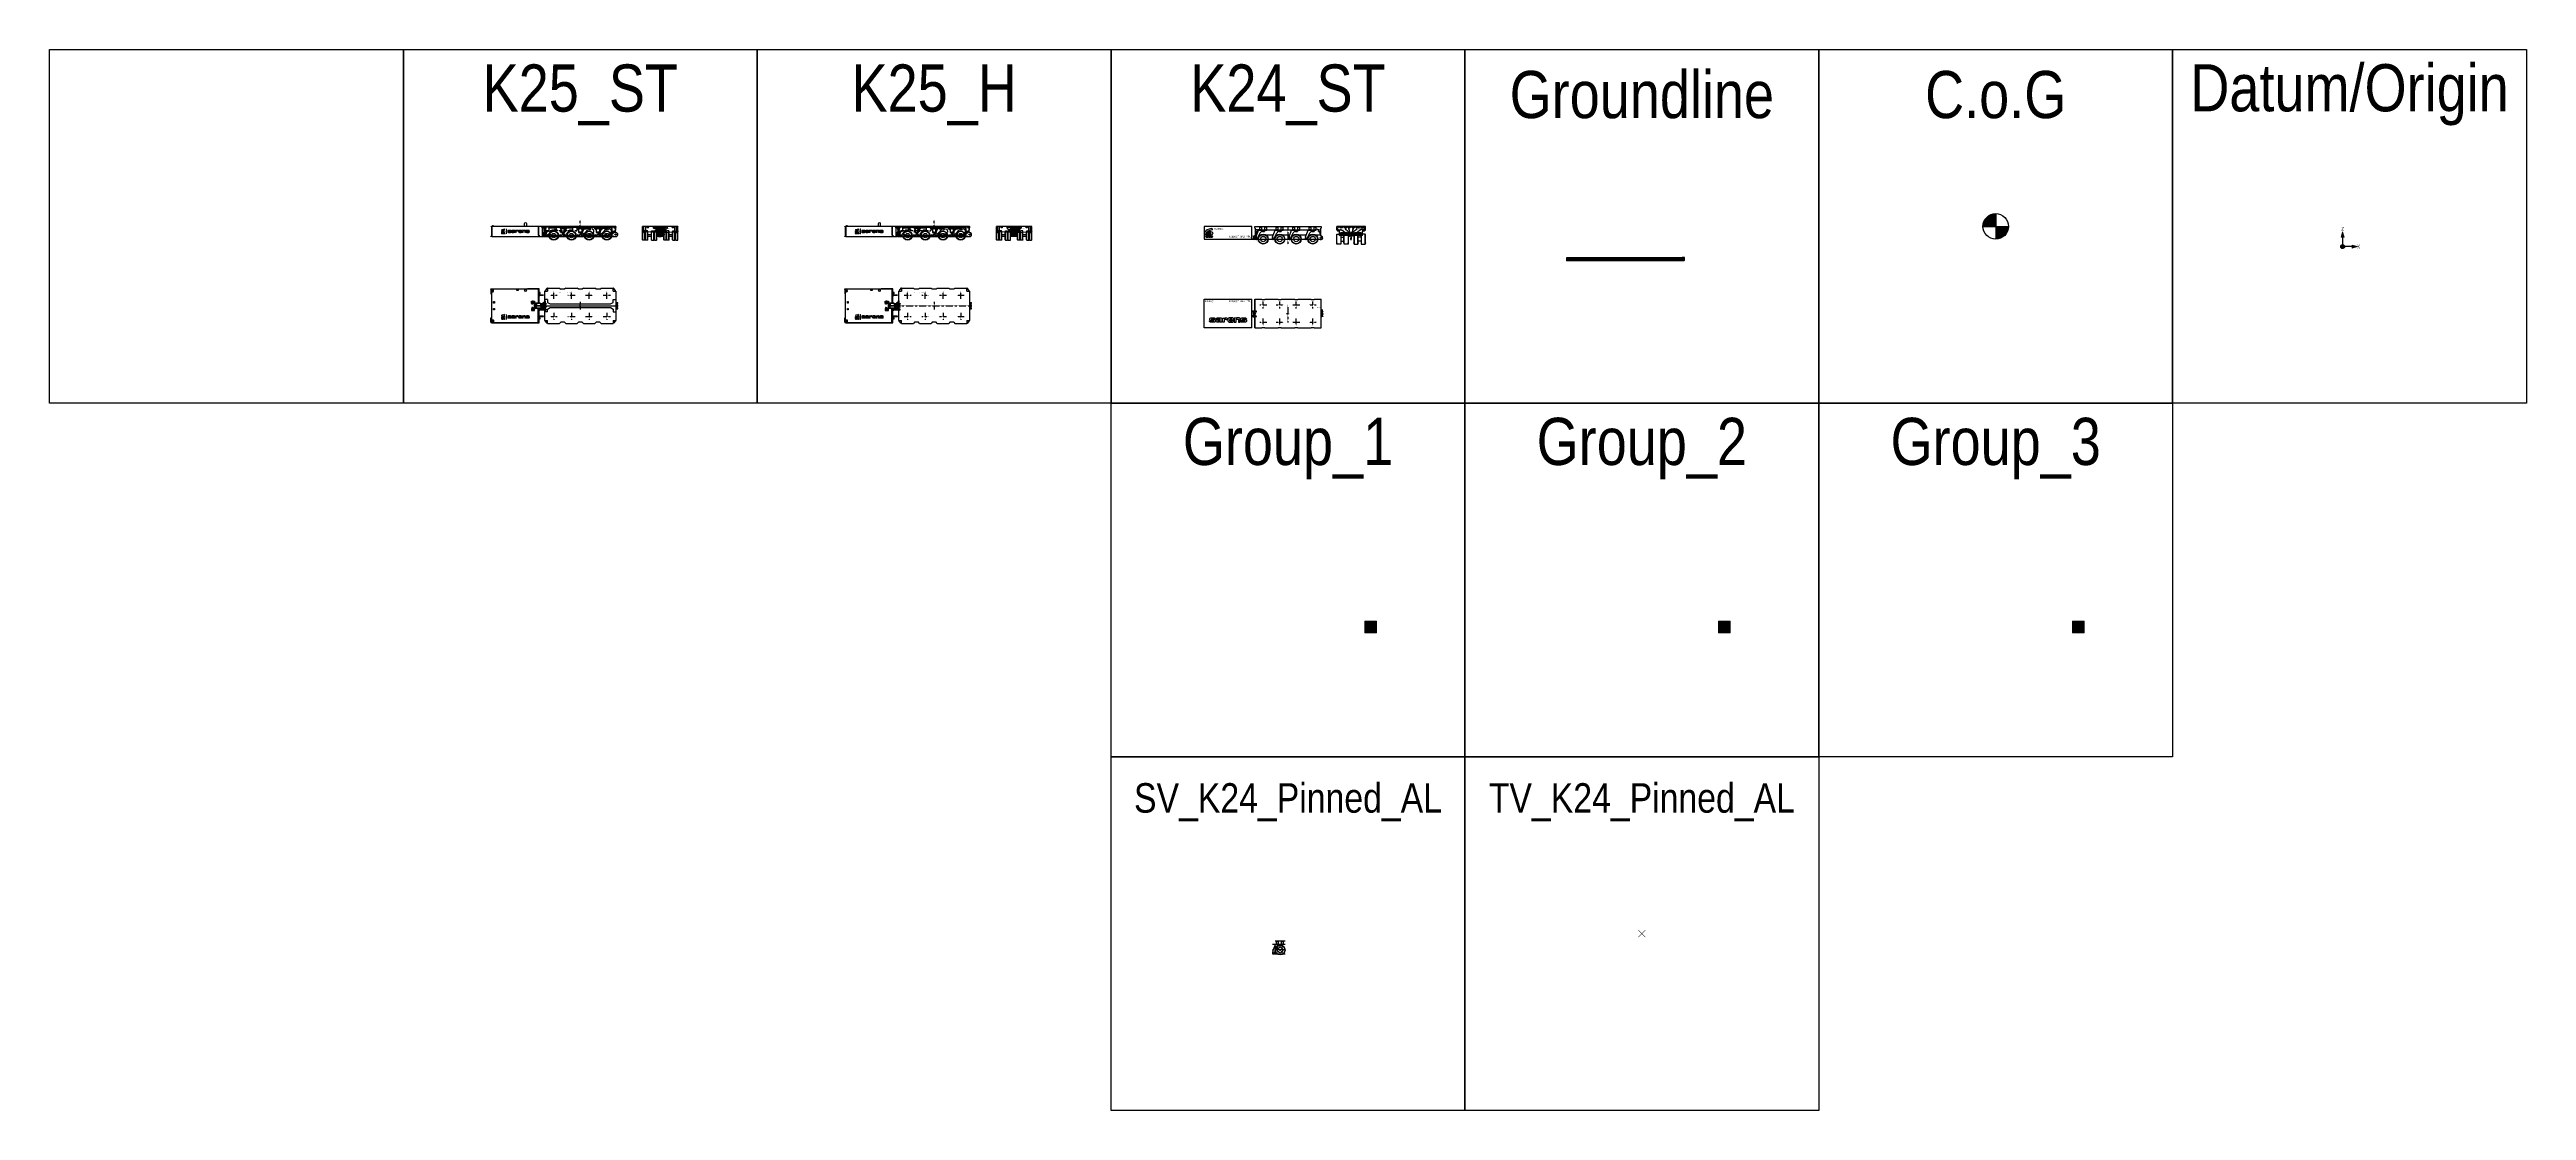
# Model space of a CAD drawing. Header units: millimetres. Extents: x -105000 to 105000, y -75000 to 15000.
import ezdxf
from ezdxf.enums import TextEntityAlignment as Align

# ---------------------------------------------------------------- set-up
doc = ezdxf.new("R2018")
doc.units = ezdxf.units.MM
doc.set_wipeout_variables(frame=1)
for name, pattern in [('$0$SARCEN', [9.5, 5, -1.5, 1.5, -1.5]), ('$0$SARHID', [3.5, 2, -1.5]), ('$1$SARHID', [3.5, 2, -1.5]), ('$3$SARCEN', [9.5, 5, -1.5, 1.5, -1.5])]:
    doc.linetypes.add(name, pattern=pattern)
doc.layers.get('Defpoints').update_dxf_attribs({"color": 210})
for name, color, linetype in [('$0$1', 1, '$0$SARHID'), ('$0$2', 2, 'Continuous'), ('$0$3', 3, '$0$SARCEN'), ('$0$8 - Plotplan', 8, 'Continuous'), ('$1$1', 1, '$1$SARHID'), ('$1$2', 2, 'Continuous'), ('$3$2', 2, 'Continuous'), ('$3$3', 3, '$3$SARCEN'), ('2', 2, 'Continuous')]:
    doc.layers.add(name, color=color, linetype=linetype)
for name, color, linetype, lineweight in [('SPMT-Group1', 44, 'Continuous', 13), ('SPMT-Group2', 152, 'Continuous', 13), ('SPMT-Group3', 95, 'Continuous', 13)]:
    doc.layers.add(name, color=color, linetype=linetype, lineweight=lineweight)
doc.styles.add('$0$Arial Narrow', font='ARIALN.TTF')
doc.styles.add('$10$Arial Narrow', font='ARIALN.TTF')
doc.styles.add('(A) TXT-ISO-013-REGULAR', font='ARIALN.TTF', dxfattribs={"width": 0.8, "height": 1.3})
doc.styles.add('Arial Narrow', font='ARIALN.TTF')
doc.styles.get("Standard").update_dxf_attribs({"font": 'ARIALN.TTF'})

# ---------------------------------------------------------------- blocks, each defined once
blk = doc.blocks.new('$0$KAMAG K2400ST WHEEL SIDE 01')
at = {"layer": '$0$2'}
for radius in [400, 229]:
    blk.add_circle((0, 420), radius, dxfattribs=at)
at = {"color": 0}
blk.add_circle((0, 420), 420, dxfattribs=at)
blk = doc.blocks.new('*U12')
at = {"color": 0}
blk.add_blockref('$0$KAMAG K2400ST WHEEL SIDE 01', (0, 0), dxfattribs=at)
blk = doc.blocks.new('$0$KAMAG K2400ST Assembly Centerline SIDE')
at = {"layer": '$0$3'}
blk.add_line((0, 0), (0, -1500), dxfattribs=at)
blk = doc.blocks.new('*U15')
at = {"layer": '$0$2'}
for p, q in [((-300, -320), (-300, 0)), ((-128, -320), (-128, 0)), ((128, -320), (128, 0)), ((300, -320), (300, 0)), ((-603, -884), (-390, -320)), ((-603, -884), (-603, -952)), ((-526, -1088), (-458, -1005)), ((-458, -1005), (-453, -955)), ((-453, -955), (-251, -537)), ((-390, -320), (-300, -320)), ((-300, -320), (300, -320)), ((-71, -424), (112, -424)), ((-66, -424), (-66, -320)), ((112, -320), (112, -424))]:
    blk.add_line(p, q, dxfattribs=at)
for centre, radius in [((-580, -1044), 40.5), ((-240, -70), 23), ((-240, -280), 23), ((240, -70), 23), ((240, -280), 23)]:
    blk.add_circle(centre, radius, dxfattribs=at)
for centre, radius, start, end in [((-580, -1044), 70, 125.6619, 321), ((-646, -952), 43, 305.6619, 0), ((-71, -624), 200, 90, 154.14987)]:
    blk.add_arc(centre, radius, start, end, dxfattribs=at)
blk = doc.blocks.new('$0$K24 ST MAXI Power packs_(7.1.2.1)_SIDE 01')
at = {"color": 0}
for p, q in [((-260, 970), (-4300, 970)), ((-4300, 970), (-4300, -130)), ((-260, -130), (-260, 970)), ((-4300, -130), (0, -130))]:
    blk.add_line(p, q, dxfattribs=at)
at = {"color": 0, "lineweight": 15}
blk.add_line((-260, 165), (17, 129), dxfattribs=at)
at = {"color": 0}
blk.add_lwpolyline([(-4013, 540), (-3739, 540, -1), (-3739, 227), (-4156, 227), (-4156, 372), (-3739, 372, 1), (-3739, 396), (-4013, 396, -0.8731243), (-4055, 699), (-3662, 808), (-3624, 669), (-4016, 560, 0.8747002), (-4013, 540)], format="xyb", close=True, dxfattribs=at)
for centre, radius in [((-4067, 99), 88.4), ((-4067, 99), 40.4), ((-3875, 99), 88.4), ((-3875, 99), 40.4), ((-3683, 99), 88.4), ((-3683, 99), 40.4)]:
    blk.add_circle(centre, radius, dxfattribs=at)
at = {"color": 0, "lineweight": 15}
blk.add_circle((0, 0), 50.7, dxfattribs=at)
blk.add_arc((0, 0), 130, 270, 82.60979, dxfattribs=at)
at = {"layer": '$0$2', "color": 0, "style": '$0$Arial Narrow'}
blk.add_text('KAMAG', height=150, dxfattribs=at).set_placement((-3421, 833), align=Align.TOP_LEFT)
blk.add_text('K2400ST MAXI PPU', height=150, dxfattribs=at).set_placement((-310, -30), align=Align.BOTTOM_RIGHT)
blk = doc.blocks.new('*U20')
at = {"layer": '$0$2'}
for p, q in [((5200, -320), (5200, 0)), ((205, -296), (10, -296)), ((205, -428), (10, -428)), ((75, -790), (26, -790)), ((107, -515), (75, -790)), ((198, -428), (127, -481)), ((205, -296), (205, -428)), ((205, -303), (225, -303)), ((225, -303), (382, -230)), ((5200, -320), (310, -320)), ((382, -230), (400, -230)), ((5218, -230), (5200, -230)), ((5375, -303), (5218, -230)), ((5395, -303), (5375, -303)), ((5395, -428), (5395, -296)), ((5395, -296), (5590, -296)), ((5395, -428), (5590, -428)), ((5402, -428), (5473, -481)), ((5493, -515), (5525, -790)), ((5525, -790), (5574, -790))]:
    blk.add_line(p, q, dxfattribs=at)
for centre in [(0, -970), (5600, -970)]:
    blk.add_circle(centre, 60, dxfattribs=at)
for centre, start, end in [((157, -521), 126.75368, 173.25647), ((5443, -521), 6.74353, 53.24632)]:
    blk.add_arc(centre, 50, start, end, dxfattribs=at)
at = {"color": 0}
for p, q in [((0, -145), (0, 0)), ((0, 0), (5600, 0)), ((5600, 0), (5600, -145)), ((26, -790), (-55, -820)), ((0, -145), (10, -145)), ((10, -145), (10, -750)), ((20, -750), (10, -750)), ((20, -790), (20, -750)), ((26, -790), (20, -790)), ((5520, -1130), (5600, -1130)), ((5580, -790), (5574, -790)), ((5574, -790), (5655, -820)), ((5580, -750), (5580, -790)), ((5580, -750), (5590, -750)), ((5590, -750), (5590, -145)), ((5590, -145), (5600, -145))]:
    blk.add_line(p, q, dxfattribs=at)
at = {"color": 8}
for p, q in [((5520, -1130), (0, -1130)), ((82, -730), (155, -730)), ((356, -730), (1555, -730)), ((1756, -730), (2955, -730)), ((3156, -730), (4355, -730)), ((4556, -730), (5518, -730))]:
    blk.add_line(p, q, dxfattribs=at)
at = {"color": 0}
for centre, start, end in [((0, -970), 110.17194, 270), ((5600, -970), 270, 69.82806)]:
    blk.add_arc(centre, 160, start, end, dxfattribs=at)
for name, p in [('$0$K24 ST MAXI Power packs_(7.1.2.1)_SIDE 01', (0, -970)), ('*U15', (700, 0)), ('*U15', (2100, 0)), ('$0$KAMAG K2400ST Assembly Centerline SIDE', (2800, 0)), ('*U15', (3500, 0)), ('*U15', (4900, 0)), ('*U12', (700, -1500)), ('*U12', (2100, -1500)), ('*U12', (3500, -1500)), ('*U12', (4900, -1500))]:
    blk.add_blockref(name, p, dxfattribs=at)
at = {"layer": 'Defpoints', "insert": (5445, -148), "char_height": 90, "attachment_point": 5, "style": '$0$Arial Narrow'}
blk.add_mtext('4\\PAxles', dxfattribs=at)
blk = doc.blocks.new('$0$KAMAG K2400ST FRONT 01')
at = {"layer": '$0$1', "color": 8}
for p, q in [((-1185, -290), (-1185, 0)), ((-300, 0), (-300, -30)), ((300, -30), (300, 0)), ((1185, -290), (1185, 0)), ((-1185, -184), (-1091, -90)), ((-1083, -110), (-1185, -212)), ((-1185, -280), (-808, -280)), ((-1091, -90), (-223, -90)), ((-217, -110), (-1083, -110)), ((-1070, -290), (-811, -290)), ((-811, -290), (-40, -896)), ((-808, -280), (-40, -883)), ((-453, -110), (-453, -281)), ((-453, -281), (-83, -572)), ((-445, -110), (-445, -277)), ((-445, -277), (-87, -559)), ((-300, -30), (300, -30)), ((-240, -30), (-37, -730)), ((-25, -730), (-227, -30)), ((-40, -730), (-40, -1130)), ((-40, -1130), (40, -1130)), ((227, -30), (25, -730)), ((37, -730), (240, -30)), ((808, -280), (40, -883)), ((811, -290), (40, -896)), ((40, -1130), (40, -730)), ((453, -281), (83, -572)), ((445, -277), (87, -559)), ((217, -110), (1083, -110)), ((1091, -90), (223, -90)), ((445, -110), (445, -277)), ((453, -110), (453, -281)), ((1185, -280), (808, -280)), ((1070, -290), (811, -290)), ((1083, -110), (1185, -212)), ((1185, -184), (1091, -90))]:
    blk.add_line(p, q, dxfattribs=at)
at = {"layer": '$0$2'}
for centre in [(-975, -55), (-825, -55), (-675, -55), (-525, -55), (-375, -55), (-225, -55), (-75, -55), (75, -55), (225, -55), (375, -55), (525, -55), (675, -55), (825, -55), (975, -55)]:
    blk.add_circle(centre, 27.5, dxfattribs=at)
at = {"layer": '$0$3'}
for p, q in [((-1176, -70), (-1224, -70)), ((-1176, -280), (-1224, -280)), ((1176, -70), (1224, -70)), ((1176, -280), (1224, -280))]:
    blk.add_line(p, q, dxfattribs=at)
at = {"color": 0}
for p, q in [((-1215, -320), (-1215, 0)), ((1215, 0), (-1215, 0)), ((1215, -320), (1215, 0)), ((-1185, -320), (-1215, -320)), ((-1185, -290), (-1185, -320)), ((-1070, -290), (-1185, -290)), ((-1070, -290), (-1070, -296)), ((-1003, -416), (-1007, -402)), ((-980, -429), (-1003, -416)), ((-970, -790), (-970, -447)), ((-958, -790), (-970, -790)), ((-958, -790), (-237, -740)), ((-866, -657), (-789, -657)), ((-774, -518), (-722, -518)), ((-705, -644), (-774, -644)), ((-702, -722), (-772, -722)), ((-743, -591), (-691, -591)), ((-743, -675), (-717, -675)), ((-607, -578), (-681, -578)), ((-565, -666), (-565, -649)), ((-485, -580), (-558, -580)), ((-440, -722), (-491, -722)), ((-413, -565), (-474, -566)), ((-469, -518), (-382, -518)), ((-455, -634), (-422, -634)), ((-432, -675), (-454, -675)), ((-378, -608), (-378, -591)), ((-374, -719), (-374, -696)), ((-304, -719), (-374, -719)), ((-304, -589), (-304, -719)), ((-257, -521), (-187, -521)), ((-257, -719), (-257, -521)), ((-182, -719), (-257, -719)), ((-237, -740), (293, -740)), ((-187, -521), (-187, -559)), ((-187, -559), (-186, -559)), ((-182, -609), (-182, -719)), ((-39, -613), (-104, -613)), ((40, -730), (-40, -730)), ((-8, -628), (-8, -609)), ((175, -592), (66, -592)), ((247, -637), (66, -637)), ((66, -637), (66, -648)), ((83, -518), (135, -518)), ((149, -722), (93, -722)), ((112, -675), (135, -675)), ((177, -653), (247, -653)), ((247, -603), (247, -637)), ((247, -653), (247, -661)), ((288, -521), (363, -521)), ((288, -719), (288, -521)), ((363, -719), (288, -719)), ((293, -740), (788, -790)), ((363, -521), (363, -553)), ((363, -553), (363, -553)), ((363, -619), (363, -719)), ((430, -576), (413, -576)), ((478, -719), (478, -605)), ((553, -719), (478, -719)), ((553, -605), (553, -719)), ((596, -657), (673, -657)), ((757, -644), (687, -644)), ((688, -518), (740, -518)), ((760, -722), (690, -722)), ((719, -591), (770, -591)), ((719, -675), (745, -675)), ((855, -578), (781, -578)), ((970, -790), (788, -790)), ((970, -790), (970, -447)), ((980, -429), (1003, -416)), ((1003, -416), (1007, -402)), ((1070, -290), (1070, -296)), ((1185, -290), (1070, -290)), ((1185, -320), (1185, -290)), ((1185, -320), (1215, -320))]:
    blk.add_line(p, q, dxfattribs=at)
for centre, radius in [((-1060, -362), 66.5), ((-1060, -362), 45.5), ((1060, -362), 66.5), ((1060, -362), 45.5)]:
    blk.add_circle(centre, radius, dxfattribs=at)
for centre, start, end in [((-990, -447), 0, 60), ((990, -447), 120, 180)]:
    blk.add_arc(centre, 20, start, end, dxfattribs=at)
for points in [[(-772, -722), (-824, -722), (-866, -693), (-866, -657)], [(-864, -574), (-864, -557), (-851, -534), (-824, -522), (-795, -518), (-774, -518)], [(-774, -644), (-827, -644), (-864, -615), (-864, -574)], [(-789, -657), (-789, -663), (-784, -670), (-763, -675), (-743, -675)], [(-681, -578), (-684, -569), (-703, -565), (-770, -565), (-787, -569), (-787, -579)], [(-787, -579), (-787, -586), (-771, -591), (-743, -591)], [(-722, -518), (-673, -518), (-624, -529), (-607, -553), (-607, -578)], [(-717, -675), (-690, -675), (-673, -669), (-673, -652), (-686, -644), (-705, -644)], [(-596, -656), (-596, -695), (-638, -722), (-702, -722)], [(-691, -591), (-666, -591), (-629, -598), (-610, -609), (-599, -627), (-596, -644), (-596, -656)], [(-565, -649), (-565, -633), (-555, -612), (-540, -600), (-509, -594), (-481, -592), (-456, -592)], [(-491, -722), (-528, -722), (-565, -698), (-565, -666)], [(-558, -580), (-558, -542), (-519, -518), (-469, -518)], [(-493, -657), (-493, -645), (-477, -634), (-455, -634)], [(-454, -675), (-476, -675), (-493, -667), (-493, -657)], [(-456, -592), (-421, -592), (-388, -598), (-378, -608)], [(-374, -696), (-390, -712), (-413, -722), (-440, -722)], [(-377, -654), (-377, -662), (-383, -670), (-408, -675), (-432, -675)], [(-422, -634), (-393, -634), (-377, -642), (-377, -654)], [(-378, -591), (-378, -576), (-392, -565), (-413, -565)], [(-382, -518), (-344, -518), (-304, -554), (-304, -589)], [(-186, -559), (-175, -518), (-114, -518)], [(-139, -576), (-182, -576), (-182, -609)], [(-104, -613), (-104, -593), (-118, -576), (-139, -576)], [(-114, -518), (-74, -518), (-39, -555), (-39, -596)], [(-39, -596), (-39, -599), (-39, -613)], [(-8, -609), (-8, -582), (5, -545), (30, -526), (62, -518), (83, -518)], [(93, -722), (76, -722), (51, -719), (22, -707), (4, -687), (-8, -652), (-8, -628)], [(66, -592), (66, -580), (74, -569), (95, -565), (121, -565)], [(66, -648), (66, -664), (88, -675), (112, -675)], [(121, -565), (153, -565), (175, -575), (175, -592)], [(135, -518), (197, -518), (247, -553), (247, -603)], [(135, -675), (154, -675), (173, -668), (177, -660), (177, -653)], [(247, -661), (247, -679), (232, -704), (203, -717), (170, -722), (149, -722)], [(363, -553), (373, -533), (410, -518), (442, -518)], [(413, -576), (389, -576), (363, -598), (363, -619)], [(478, -605), (478, -576), (430, -576)], [(442, -518), (455, -518), (471, -519), (497, -523), (513, -529), (533, -542), (545, -560), (553, -587), (553, -605)], [(690, -722), (638, -722), (596, -693), (596, -657)], [(598, -574), (598, -557), (611, -534), (637, -522), (667, -518), (688, -518)], [(687, -644), (635, -644), (598, -615), (598, -574)], [(673, -657), (673, -663), (678, -670), (699, -675), (719, -675)], [(781, -578), (778, -569), (759, -565), (692, -565), (674, -569), (674, -579)], [(674, -579), (674, -586), (691, -591), (719, -591)], [(740, -518), (789, -518), (838, -529), (855, -553), (855, -578)], [(745, -675), (772, -675), (789, -669), (789, -652), (776, -644), (757, -644)], [(866, -656), (866, -695), (824, -722), (760, -722)], [(770, -591), (796, -591), (832, -598), (852, -609), (863, -627), (866, -644), (866, -656)]]:
    blk.add_open_spline(points, degree=2, dxfattribs=at)
blk.add_open_spline([(-474, -566), (-477, -566), (-485, -570), (-485, -580)], degree=2, knots=[0.6116687, 0.6116687, 0.6116687, 1, 2, 2, 2], dxfattribs=at)
at = {"layer": '$0$2', "style": '$0$Arial Narrow'}
for s, p in [('KAMAG', (-651, -210)), ('2400 ST', (791, -206))]:
    blk.add_text(s, height=100, dxfattribs=at).set_placement(p, align=Align.MIDDLE)
blk = doc.blocks.new('$0$KAMAG K2400ST WHEEL FRONT 01')
at = {"layer": '$0$2'}
for p, q in [((-470, 0), (-470, 840)), ((-150, 840), (-150, 0)), ((150, 0), (150, 840)), ((470, 840), (470, 0))]:
    blk.add_line(p, q, dxfattribs=at)
at = {"color": 0}
for p, q in [((-490, 740), (-470, 840)), ((-490, 100), (-490, 740)), ((-490, 100), (-470, 0)), ((-470, 840), (-150, 840)), ((-150, 0), (-470, 0)), ((-130, 740), (-150, 840)), ((-130, 100), (-150, 0)), ((-130, 740), (-130, 100)), ((-130, 590), (130, 590)), ((-130, 250), (130, 250)), ((130, 740), (150, 840)), ((130, 100), (130, 740)), ((130, 100), (150, 0)), ((150, 840), (470, 840)), ((470, 0), (150, 0)), ((470, 840), (490, 740)), ((470, 0), (490, 100)), ((490, 740), (490, 100))]:
    blk.add_line(p, q, dxfattribs=at)
blk = doc.blocks.new('$0$K2400 ST (K24)_(7.1.2)_Simplified_FRONT')
at = {"layer": 'Defpoints'}
for p, q in [((-141, -141), (0, 0)), ((0, 0), (141, -141))]:
    blk.add_line(p, q, dxfattribs=at)
at = {"color": 0}
for name, p in [('$0$KAMAG K2400ST FRONT 01', (0, 0)), ('$0$KAMAG K2400ST WHEEL FRONT 01', (-725, -1500))]:
    blk.add_blockref(name, p, dxfattribs=at)
at = {"color": 0, "xscale": -1}
blk.add_blockref('$0$KAMAG K2400ST WHEEL FRONT 01', (725, -1500), dxfattribs=at)
blk = doc.blocks.new('$0$KAMAG K2400ST Assembly Centerline TOP')
at = {"layer": '$0$3'}
blk.add_line((0, 0), (0, -1500), dxfattribs=at)
blk = doc.blocks.new('$0$K24 ST MAXI Power packs_(7.1.2.1)_TOP 01')
at = {"layer": '$0$2', "color": 0}
for points in [[(-260, 154), (130, 154), (130, 194), (-260, 194)], [(-260, -260), (130, -260), (130, -220), (-260, -220)]]:
    blk.add_lwpolyline(points, dxfattribs=at)
at = {"layer": '$0$3', "color": 0}
for p, q in [((-100, 0), (100, 0)), ((0, 100), (0, -100))]:
    blk.add_line(p, q, dxfattribs=at)
at = {"color": 0}
for p, q in [((-4300, 1215), (-260, 1215)), ((-4300, -1215), (-4300, 1215)), ((-260, -1215), (-260, 1215)), ((-260, -1215), (-4300, -1215))]:
    blk.add_line(p, q, dxfattribs=at)
for points in [[(-3505, -604, 0.0692816), (-3580, -599, -0.0146915), (-3748, -592, -0.2986685), (-3825, -541, -0.1123835), (-3835, -483, -0.1123835), (-3825, -426, -0.2986685), (-3748, -374, -0.0165776), (-3599, -368, -0.0165776), (-3449, -374, -0.2986685), (-3373, -426, -0.1123835), (-3363, -483), (-3507, -483, 0.3400245), (-3522, -465, 0.0669199), (-3599, -457, 0.0669199), (-3676, -465, 0.822042), (-3673, -502, 0.0551605), (-3580, -507, -0.0165776), (-3430, -514, -0.2986685), (-3353, -565, -0.1219876), (-3344, -618, -0.1123835), (-3353, -676, -0.2986685), (-3430, -727, -0.0165776), (-3580, -734, -0.0131866), (-3767, -727, -0.2986685), (-3844, -676, -0.0964879), (-3854, -608), (-3709, -608, 0.1440529), (-3704, -627, 0.2312074), (-3673, -640, 0.0359531), (-3580, -644, 0.0669199), (-3502, -637, 0.9379358)], [(-2540, -483, 0.4142136), (-2603, -546), (-2603, -734), (-2747, -734), (-2747, -392), (-2603, -392), (-2603, -420, -0.2564477), (-2531, -375, -0.1109388), (-2405, -375, -0.2910705), (-2328, -430, -0.0927295), (-2314, -541), (-2458, -541), (-2458, -527), (-2458, -526, 0.4142136), (-2500, -483)], [(-2068, -457, -0.0010874), (-2044, -457, -0.0010874), (-2020, -457, -0.0888638), (-1962, -465, -0.2916354), (-1948, -492), (-1948, -505), (-2141, -505), (-2141, -492, -0.2916354), (-2126, -465, -0.0888638)], [(-1606, -420), (-1606, -392), (-1751, -392), (-1751, -734), (-1606, -734), (-1606, -546, -0.4142136), (-1544, -483), (-1437, -483, -0.4142136), (-1395, -526), (-1395, -527), (-1395, -541), (-1395, -734), (-1250, -734), (-1250, -541, 0.0927295), (-1264, -430, 0.2910705), (-1341, -375, 0.0722066), (-1534, -375, 0.2564477)], [(-868, -604, 0.064547), (-942, -599, -0.0146915), (-1111, -592, -0.2986685), (-1188, -541, -0.1123835), (-1197, -483, -0.1123835), (-1188, -426, -0.2986685), (-1111, -374, -0.0165776), (-961, -368, -0.0165776), (-812, -374, -0.2986685), (-735, -426, -0.1123835), (-726, -483), (-870, -483, 0.3424142), (-884, -465, 0.0667448), (-961, -457, 0.0667448), (-1039, -465, 0.822923), (-1036, -502, 0.0521437), (-942, -507, -0.0165776), (-793, -514, -0.2986685), (-716, -565, -0.1219876), (-706, -618, -0.1123835), (-716, -676, -0.2986685), (-793, -727, -0.0165776), (-942, -734, -0.0131866), (-1130, -727, -0.2986685), (-1207, -676, -0.0964879), (-1217, -608), (-1072, -608, 0.1440529), (-1067, -627, 0.2312074), (-1036, -640, 0.0359531), (-942, -644, 0.0669199), (-865, -637, 0.9379358)]]:
    blk.add_lwpolyline(points, format="xyb", close=True, dxfattribs=at)
for points in [[(-3305, -620, -0.1123835), (-3295, -562, -0.2986685), (-3219, -511, -0.0165776), (-3069, -505, -0.0545484), (-3024, -508, -0.2780325), (-2949, -558), (-2949, -490, 0.2329277), (-2972, -465, 0.0750408), (-3040, -457, 0.0595523), (-3127, -465, 0.3400245), (-3142, -483), (-3286, -483, -0.1123835), (-3276, -426, -0.2986685), (-3199, -374, -0.015575), (-3040, -368, -0.0165776), (-2891, -374, -0.2986685), (-2814, -426, -0.1123835), (-2805, -483), (-2805, -734), (-2949, -734), (-2949, -680, -0.2780325), (-3024, -730, -0.0545484), (-3069, -734, -0.0165776), (-3219, -727, -0.2986685), (-3295, -676, -0.1123835), (-3305, -618)], [(-3146, -602, 0.3955816), (-3161, -619, 0.3955816), (-3146, -637, 0.0669199), (-3069, -644, 0.0055507), (-3055, -644, 0.0055507), (-3040, -644, 0.0669199), (-2963, -637, 0.3955816), (-2949, -619, 0.3955816), (-2963, -602, 0.0669199), (-3040, -594, 0.0055507), (-3055, -594, 0.0055507), (-3069, -594, 0.0667448), (-3147, -602)], [(-2126, -637, -0.2903113), (-2141, -610), (-2141, -568), (-1794, -568), (-1794, -521, 0.0672158), (-1813, -425, 0.2986685), (-1890, -374, 0.0190268), (-2020, -368, 0.0172333), (-2035, -368), (-2054, -368, 0.0172333), (-2068, -368, 0.0190268), (-2198, -374, 0.2986685), (-2275, -425, 0.0672158), (-2295, -521), (-2295, -580, 0.0672158), (-2275, -676, 0.2986685), (-2198, -727, 0.0190268), (-2068, -734, 0.0172333), (-2054, -734), (-2035, -734, 0.0172333), (-2020, -734, 0.0190268), (-1890, -727, 0.2986685), (-1813, -676, 0.0491174), (-1797, -606), (-1948, -606), (-1948, -610, -0.2916354), (-1962, -637, -0.0888638), (-2020, -644, -0.0010874), (-2044, -644, -0.0010874), (-2068, -644, -0.0885539), (-2126, -637)]]:
    blk.add_lwpolyline(points, format="xyb", dxfattribs=at)
at = {"color": 0, "style": '$0$Arial Narrow'}
blk.add_text('KAMAG', height=150, dxfattribs=at).set_placement((-4250, 1115), align=Align.TOP_LEFT)
blk.add_text('K2400ST MAXI PPU', height=150, dxfattribs=at).set_placement((-310, 1115), align=Align.TOP_RIGHT)
blk = doc.blocks.new('*U30')
at = {"layer": '$0$2'}
for p, q in [((-160, 232), (-140, 237)), ((-160, 222), (-160, 232)), ((-140, 217), (-160, 222)), ((-160, 119), (-130, 127)), ((-160, 85), (-160, 119)), ((-130, 77), (-160, 85)), ((-140, 237), (0, 237)), ((-140, 217), (0, 217)), ((-130, 127), (0, 127)), ((-130, 77), (0, 77)), ((5600, 293), (5760, 293)), ((5740, 273), (5600, 273)), ((5730, 183), (5600, 183)), ((5600, 133), (5730, 133)), ((5730, 53), (5600, 53)), ((5730, 3), (5600, 3)), ((5730, 183), (5760, 175)), ((5760, 141), (5730, 133)), ((5730, 53), (5760, 45)), ((5760, 11), (5730, 3)), ((5760, 278), (5740, 273)), ((5760, 293), (5760, 278)), ((5760, 175), (5760, 141)), ((5760, 45), (5760, 11)), ((-160, -11), (-130, -3)), ((-160, -45), (-160, -11)), ((-130, -53), (-160, -45)), ((-160, -141), (-130, -133)), ((-160, -175), (-160, -141)), ((-130, -183), (-160, -175)), ((-160, -278), (-140, -273)), ((-160, -293), (-160, -278)), ((-160, -293), (0, -293)), ((-140, -273), (0, -273)), ((-130, -3), (0, -3)), ((-130, -53), (0, -53)), ((-130, -133), (0, -133)), ((-130, -183), (0, -183)), ((5730, -77), (5600, -77)), ((5730, -127), (5600, -127)), ((5740, -217), (5600, -217)), ((5740, -237), (5600, -237)), ((5730, -77), (5760, -85)), ((5760, -119), (5730, -127)), ((5740, -217), (5760, -222)), ((5760, -232), (5740, -237)), ((5760, -85), (5760, -119)), ((5760, -222), (5760, -232))]:
    blk.add_line(p, q, dxfattribs=at)
at = {"layer": '$0$3'}
for p, q in [((400, 725), (1000, 725)), ((460, 1230), (460, 1200)), ((700, 425), (700, 1025)), ((940, 1230), (940, 1200)), ((1800, 725), (2400, 725)), ((1860, 1230), (1860, 1200)), ((2100, 425), (2100, 1025)), ((2340, 1230), (2340, 1200)), ((2680, 0), (2920, 0)), ((3200, 725), (3800, 725)), ((3260, 1230), (3260, 1200)), ((3500, 425), (3500, 1025)), ((3740, 1230), (3740, 1200)), ((4600, 725), (5200, 725)), ((4660, 1230), (4660, 1200)), ((4900, 425), (4900, 1025)), ((5140, 1230), (5140, 1200)), ((400, -725), (1000, -725)), ((460, -1230), (460, -1200)), ((700, -1025), (700, -425)), ((940, -1230), (940, -1200)), ((1800, -725), (2400, -725)), ((1860, -1230), (1860, -1200)), ((2100, -1025), (2100, -425)), ((2340, -1230), (2340, -1200)), ((3200, -725), (3800, -725)), ((3260, -1230), (3260, -1200)), ((3500, -1025), (3500, -425)), ((3740, -1230), (3740, -1200)), ((4600, -725), (5200, -725)), ((4660, -1230), (4660, -1200)), ((4900, -1025), (4900, -425)), ((5140, -1230), (5140, -1200))]:
    blk.add_line(p, q, dxfattribs=at)
at = {"color": 0}
for p, q in [((-80, 249), (-66, 257)), ((-80, 249), (-80, 237)), ((-80, 205), (-80, 217)), ((-66, 197), (-80, 205)), ((-80, 67), (-80, 77)), ((-80, 67), (0, 67)), ((0, 257), (-66, 257)), ((-66, 197), (0, 197)), ((0, 1215), (572, 1215)), ((0, -1215), (0, 1215)), ((0, 1215), (0, -1215)), ((572, 1215), (572, 1195)), ((572, 1195), (828, 1195)), ((828, 1195), (828, 1215)), ((828, 1215), (1400, 1215)), ((1400, 1215), (1972, 1215)), ((1972, 1215), (1972, 1195)), ((1972, 1195), (2228, 1195)), ((2228, 1195), (2228, 1215)), ((2228, 1215), (2800, 1215)), ((2800, 1215), (3372, 1215)), ((3372, 1215), (3372, 1195)), ((3372, 1195), (3628, 1195)), ((3628, 1195), (3628, 1215)), ((3628, 1215), (4200, 1215)), ((4200, 1215), (4772, 1215)), ((4772, 1215), (4772, 1195)), ((4772, 1195), (5027, 1195)), ((5027, 1195), (5027, 1215)), ((5027, 1215), (5600, 1215)), ((5600, -1215), (5600, 1215)), ((5680, 263), (5600, 263)), ((5680, 193), (5600, 193)), ((5680, 63), (5600, 63)), ((5680, 273), (5680, 263)), ((5680, 193), (5680, 183)), ((5680, 63), (5680, 53)), ((-80, -63), (-80, -53)), ((-80, -63), (0, -63)), ((-80, -193), (-80, -183)), ((-80, -193), (0, -193)), ((-80, -263), (0, -263)), ((-80, -273), (-80, -263)), ((0, -1215), (572, -1215)), ((572, -1215), (572, -1195)), ((572, -1195), (828, -1195)), ((828, -1195), (828, -1215)), ((828, -1215), (1400, -1215)), ((1400, -1215), (1972, -1215)), ((1972, -1215), (1972, -1195)), ((1972, -1195), (2228, -1195)), ((2228, -1195), (2228, -1215)), ((2228, -1215), (2800, -1215)), ((2800, -1215), (3372, -1215)), ((3372, -1215), (3372, -1195)), ((3372, -1195), (3628, -1195)), ((3628, -1195), (3628, -1215)), ((3628, -1215), (4200, -1215)), ((4200, -1215), (4772, -1215)), ((4772, -1215), (4772, -1195)), ((4772, -1195), (5027, -1195)), ((5027, -1195), (5027, -1215)), ((5027, -1215), (5600, -1215)), ((5680, -67), (5600, -67)), ((5666, -197), (5600, -197)), ((5600, -257), (5666, -257)), ((5666, -197), (5680, -205)), ((5680, -249), (5666, -257)), ((5680, -67), (5680, -77)), ((5680, -205), (5680, -217)), ((5680, -249), (5680, -237))]:
    blk.add_line(p, q, dxfattribs=at)
for name, p in [('$0$K24 ST MAXI Power packs_(7.1.2.1)_TOP 01', (0, 0)), ('$0$KAMAG K2400ST Assembly Centerline TOP', (2800, 750))]:
    blk.add_blockref(name, p, dxfattribs=at)
at = {"layer": 'Defpoints', "insert": (5394, 605), "char_height": 90, "attachment_point": 5, "style": '$0$Arial Narrow'}
blk.add_mtext('4\\PAxles', dxfattribs=at)
blk = doc.blocks.new('*U47')
at = {"layer": '$0$8 - Plotplan'}
h = blk.add_hatch(dxfattribs=at)
h.set_pattern_fill('ANSI31', color=256, angle=270)
h.set_pattern_definition([(315, (116.6555, -547.003), (2.245064, 2.245064), [])])
h.paths.add_polyline_path([(0, 0), (10000, 0), (10000, -300), (0, -300)])
blk.add_line((0, 0), (10000, 0), dxfattribs=at)
blk = doc.blocks.new('*U49')
at = {"layer": '$1$2'}
h = blk.add_hatch(color=0, dxfattribs=at)
h.dxf.hatch_style = 1
h.paths.add_polyline_path([(0, 1080, 0.4142136), (-1080, 0), (0, 0)])
h.paths.add_polyline_path([(0, -1080, 0.4142136), (1080, 0), (0, 0)])
at = {"layer": '$1$2', "color": 0}
blk.add_circle((0, 0), 1080, dxfattribs=at)
at = {"color": 0}
for p, q in [((-1080, 0), (1080, 0)), ((0, 1080), (0, -1080))]:
    blk.add_line(p, q, dxfattribs=at)
at = {"layer": '$1$2', "color": 0, "lineweight": 30, "flags": 104}
blk.add_attdef('ITEM', text='', height=1500, dxfattribs=at).set_placement((-3952, -2255), align=Align.TOP_LEFT)
blk = doc.blocks.new('SPMT-Bogie')
at = {"transparency": 33554559}
blk.add_hatch(color=256, dxfattribs=at).paths.add_polyline_path([(-490, -490), (-490, 490), (490, 490), (490, -490)], flags=0)
blk.add_lwpolyline([(-490, -490), (-490, 490), (490, 490), (490, -490)], close=True)
blk = doc.blocks.new('*U57')
at = {"layer": 'SPMT-Group1'}
blk.add_blockref('SPMT-Bogie', (0, 0), dxfattribs=at)
blk = doc.blocks.new('*U58')
at = {"color": 0, "linetype": 'ByBlock', "lineweight": -2, "transparency": 16777216}
blk.add_blockref('*U57', (0, 0), dxfattribs=at)
blk = doc.blocks.new('SARTD_GROUP_1_SQUARE')
at = {"rotation": 90}
blk.add_blockref('*U58', (0, 0), dxfattribs=at)
blk = doc.blocks.new('*U55')
at = {"layer": 'SPMT-Group2'}
blk.add_blockref('SPMT-Bogie', (0, 0), dxfattribs=at)
blk = doc.blocks.new('*U56')
at = {"color": 0, "linetype": 'ByBlock', "lineweight": -2, "transparency": 16777216}
blk.add_blockref('*U55', (0, 0), dxfattribs=at)
blk = doc.blocks.new('SARTD_GROUP_2_SQUARE')
at = {"rotation": 90}
blk.add_blockref('*U56', (0, 0), dxfattribs=at)
blk = doc.blocks.new('*U53')
at = {"layer": 'SPMT-Group3'}
blk.add_blockref('SPMT-Bogie', (0, 0), dxfattribs=at)
blk = doc.blocks.new('*U54')
at = {"color": 0, "linetype": 'ByBlock', "lineweight": -2, "transparency": 16777216}
blk.add_blockref('*U53', (0, 0), dxfattribs=at)
blk = doc.blocks.new('SARTD_GROUP_3_SQUARE')
at = {"rotation": 90}
blk.add_blockref('*U54', (0, 0), dxfattribs=at)
blk = doc.blocks.new('*U78')
at = {"linetype": 'ByBlock', "lineweight": -2}
h = blk.add_hatch(color=222, dxfattribs=at)
h.dxf.hatch_style = 1
edge = h.paths.add_edge_path()
edge.add_arc((0, 0), 0.65, 0, 360)
at = {"linetype": 'ByBlock', "lineweight": 0}
h = blk.add_hatch(color=222, dxfattribs=at)
h.dxf.hatch_style = 1
h.paths.add_polyline_path([(0, 5), (-0.48, 3.2), (0.48, 3.2)])
h = blk.add_hatch(color=222, dxfattribs=at)
h.dxf.hatch_style = 1
h.paths.add_polyline_path([(5, 0), (3.2, 0.48), (3.2, -0.48)])
at = {"color": 222, "linetype": 'ByBlock', "lineweight": 0}
for p, q in [((0, 5), (-0.48, 3.2)), ((-0.48, 3.2), (0.48, 3.2)), ((0, 5), (0.48, 3.2)), ((5, 0), (3.2, 0.48)), ((3.2, 0.48), (3.2, -0.48)), ((5, 0), (3.2, -0.48))]:
    blk.add_line(p, q, dxfattribs=at)
at = {"color": 222, "linetype": 'ByBlock', "lineweight": -2}
for p in [(0, 3.2), (3.2, 0)]:
    blk.add_line(p, (0, 0), dxfattribs=at)
blk.add_circle((0, 0), 0.65, dxfattribs=at)
at = {"color": 222, "linetype": 'ByBlock', "lineweight": -2, "style": '(A) TXT-ISO-013-REGULAR', "width": 0.8}
blk.add_text('Z', height=1.3, dxfattribs=at).set_placement((0, 5), align=Align.BOTTOM_CENTER)
at = {"color": 222, "linetype": 'ByBlock', "lineweight": -2, "style": '(A) TXT-ISO-013-REGULAR', "text_generation_flag": 2, "width": 0.8}
blk.add_text('X', height=1.3, dxfattribs=at).set_placement((5.94, 0), align=Align.MIDDLE_LEFT)
blk = doc.blocks.new('SV_K24_Pinned_Axle')
blk.add_wipeout([(150, 1044), (1000, 1044), (1000, -806), (160, -806)])
at = {"layer": '$0$2'}
blk.add_line((1000, 724), (-70, 724), dxfattribs=at)
at = {"color": 8}
for p, q in [((-70, 314), (35, 314)), ((236, 314), (1000, 314)), ((1000, -86), (-70, -86))]:
    blk.add_line(p, q, dxfattribs=at)
at = {"color": 0}
blk.add_line((150, 1045), (1000, 1044), dxfattribs=at)
at = {"color": 10, "const_width": 50}
for points in [[(279, 565), (881, -37)], [(279, -37), (881, 565)]]:
    blk.add_lwpolyline(points, dxfattribs=at)
at = {"color": 0}
for name, p in [('*U15', (580, 1044)), ('*U12', (580, -156))]:
    blk.add_blockref(name, p, dxfattribs=at)
blk = doc.blocks.new('TV_K24_Pinned_Axle')
at = {"color": 10, "const_width": 50}
for points in [[(-301, 301), (301, -301)], [(-301, -301), (301, 301)]]:
    blk.add_lwpolyline(points, dxfattribs=at)
blk = doc.blocks.new('$0$KAMAG K2500 W3000 WHEEL SIDE 01')
at = {"layer": '$3$2'}
for radius in [364.3, 186]:
    blk.add_circle((0, 389.5), radius, dxfattribs=at)
at = {"color": 0}
blk.add_circle((0, 389.5), 389.5, dxfattribs=at)
blk = doc.blocks.new('$0$KAMAG K2504 W3000 Simple SIDE 00')
at = {"layer": '$1$1', "color": 8}
for p, q in [((-20, 133), (-5980, 133)), ((-5980, 133), (-5980, 88)), ((-5970, 133), (-5970, -330)), ((-5955, 133), (-5955, -330)), ((-5055, 9), (-5025, 9)), ((-5055, -141), (-5055, 9)), ((-5025, -141), (-5025, 9)), ((-4810, 73), (-4810, 133)), ((-4740, 73), (-4810, 73)), ((-4740, 133), (-4740, 73)), ((-4480, 73), (-4480, 133)), ((-4410, 73), (-4480, 73)), ((-4410, 133), (-4410, 73)), ((-3287, 133), (-3287, -131)), ((-3272, 133), (-3272, -131)), ((-1263, 38), (-1264, 38)), ((-1264, 38), (-1264, -63)), ((-1236, 53), (-1263, 53)), ((-1263, -3), (-1263, 53)), ((-1236, 53), (-1236, -3)), ((-1230, 38), (-1236, 38)), ((-1236, 8), (-1230, 8)), ((-1235, -63), (-1235, 8)), ((-1230, -9), (-1230, 75)), ((-1200, -9), (-1200, 75)), ((-1200, 38), (-1194, 38)), ((-1194, 8), (-1200, 8)), ((-1195, 8), (-1195, -63)), ((-1194, 53), (-1167, 53)), ((-1194, 53), (-1194, -3)), ((-1167, -3), (-1167, 53)), ((-1167, 38), (-1166, 38)), ((-1166, -63), (-1166, 38)), ((-45, 133), (-45, -330)), ((-30, 133), (-30, -330)), ((-20, 88), (-20, 133)), ((-5955, -330), (-5970, -330)), ((-3730, -181), (-5955, -181)), ((-3733, -196), (-5955, -196)), ((-5605, -196), (-5605, -276)), ((-5605, -276), (-5340, -276)), ((-5340, -196), (-5340, -276)), ((-5088, -28), (-5089, -28)), ((-5089, -28), (-5089, -129)), ((-5061, -13), (-5088, -13)), ((-5088, -69), (-5088, -13)), ((-5088, -69), (-5061, -69)), ((-5061, -13), (-5061, -69)), ((-5055, -28), (-5061, -28)), ((-5061, -58), (-5055, -58)), ((-5060, -129), (-5060, -58)), ((-5025, -141), (-5055, -141)), ((-5025, -28), (-5019, -28)), ((-5019, -58), (-5025, -58)), ((-5020, -58), (-5020, -129)), ((-5019, -13), (-4992, -13)), ((-5019, -13), (-5019, -69)), ((-4992, -69), (-5019, -69)), ((-4992, -69), (-4992, -13)), ((-4992, -28), (-4991, -28)), ((-4991, -129), (-4991, -28)), ((-3633, -216), (-3733, -196)), ((-3632, -201), (-3730, -181)), ((-3357, -216), (-3633, -216)), ((-3357, -201), (-3632, -201)), ((-2852, -227), (-2852, -237)), ((-2652, -27), (-2048, -27)), ((-2652, -437), (-2048, -437)), ((-1848, -237), (-1848, -227)), ((-1352, -227), (-1352, -237)), ((-1263, -3), (-1236, -3)), ((-1200, -9), (-1230, -9)), ((-1167, -3), (-1194, -3)), ((-1152, -27), (-548, -27)), ((-1152, -437), (-548, -437)), ((-348, -237), (-348, -227)), ((-127, -206), (-345, -343)), ((-303, -410), (-345, -343)), ((-85, -274), (-127, -206)), ((-45, -330), (-30, -330))]:
    blk.add_line(p, q, dxfattribs=at)
for centre, radius in [((-5900, 78), 40.3), ((-5900, 78), 16), ((-4770, 103), 16), ((-4450, 103), 16), ((-3190, 83), 40.2), ((-3190, 83), 16), ((-2810, 83), 40.2), ((-2810, 83), 16), ((-1690, 83), 40.2), ((-1690, 83), 16), ((-1310, 83), 40.3), ((-1310, 83), 16), ((-100, 78), 40.3), ((-100, 78), 16), ((-5755, -557), 16), ((-5565, -236), 16), ((-5485, -236), 16), ((-5395, -236), 30.5), ((-5395, -236), 8.75), ((-4690, -247), 40.2), ((-4690, -547), 40.2), ((-4690, -247), 16), ((-4690, -547), 16), ((-4310, -247), 40.2), ((-4310, -547), 40.2), ((-4310, -247), 16), ((-4310, -547), 16), ((-3190, -547), 40.2), ((-3190, -547), 16), ((-2810, -547), 40.2), ((-2810, -547), 16), ((-1690, -547), 40.2), ((-1690, -547), 16), ((-1310, -547), 40.3), ((-1310, -547), 16), ((-280, -349), 30.5), ((-280, -349), 8.75), ((-245, -557), 16), ((-206, -297), 16), ((-138, -255), 16)]:
    blk.add_circle(centre, radius, dxfattribs=at)
for centre, radius, start, end in [((-5040, -129), 49, 180, 0), ((-5040, -129), 20, 180, 0), ((-3357, -131), 85, 270, 0), ((-3357, -131), 70, 270, 0), ((-2652, -227), 200, 90, 180), ((-2652, -237), 200, 180, 270), ((-2048, -227), 200, 0, 90), ((-2048, -237), 200, 270, 0), ((-1152, -227), 200, 90, 180), ((-1152, -237), 200, 180, 270), ((-1215, -63), 49, 180, 0), ((-1215, -63), 20, 180, 0), ((-548, -227), 200, 0, 90), ((-548, -237), 200, 270, 0)]:
    blk.add_arc(centre, radius, start, end, dxfattribs=at)
at = {"layer": '$3$2'}
for p, q in [((-5593, 68), (-5138, 68)), ((-5138, -121), (-5138, 68)), ((-4549, 193), (-4549, 76)), ((-4520, 76), (-4520, 193)), ((-4480, 193), (-4480, 76)), ((-4451, 76), (-4451, 193)), ((-4431, -528), (-4150, 68)), ((-4150, 68), (-3638, 68)), ((-3638, -121), (-3638, 68)), ((-3049, 193), (-3049, 76)), ((-3020, 76), (-3020, 193)), ((-2980, 193), (-2980, 76)), ((-2951, 76), (-2951, 193)), ((-2931, -528), (-2650, 68)), ((-2650, 68), (-2138, 68)), ((-2138, -121), (-2138, 68)), ((-1549, 193), (-1549, 76)), ((-1520, 76), (-1520, 193)), ((-1480, 193), (-1480, 76)), ((-1451, 76), (-1451, 193)), ((-1431, -528), (-1150, 68)), ((-1150, 68), (-638, 68)), ((-638, -121), (-638, 68)), ((-5931, -528), (-5804, -257)), ((-5769, -604), (-5704, -468)), ((-5422, -121), (-5704, -468)), ((-5138, -121), (-5422, -121)), ((-4520, -469), (-4650, -628)), ((-4650, -628), (-4650, -637)), ((-4650, -637), (-4405, -637)), ((-4569, -327), (-4520, -367)), ((-4520, -367), (-4520, -469)), ((-4480, -367), (-4431, -327)), ((-4480, -469), (-4480, -367)), ((-4432, -528), (-4480, -469)), ((-4269, -604), (-4204, -468)), ((-3922, -121), (-4204, -468)), ((-3638, -121), (-3922, -121)), ((-3020, -469), (-3150, -628)), ((-3150, -628), (-3150, -637)), ((-3150, -637), (-2905, -637)), ((-3069, -327), (-3020, -367)), ((-3020, -367), (-3020, -469)), ((-2980, -367), (-2931, -327)), ((-2980, -469), (-2980, -367)), ((-2932, -528), (-2980, -469)), ((-2769, -604), (-2704, -468)), ((-2422, -121), (-2704, -468)), ((-2138, -121), (-2422, -121)), ((-1520, -469), (-1650, -628)), ((-1650, -628), (-1650, -637)), ((-1650, -637), (-1405, -637)), ((-1569, -327), (-1520, -367)), ((-1520, -367), (-1520, -469)), ((-1480, -367), (-1431, -327)), ((-1480, -469), (-1480, -367)), ((-1432, -528), (-1480, -469)), ((-1269, -604), (-1204, -468)), ((-922, -121), (-1204, -468)), ((-638, -121), (-922, -121))]:
    blk.add_line(p, q, dxfattribs=at)
at = {"layer": '$3$2', "color": 8}
for p, q in [((-5980, -257), (-5844, -342)), ((-5835, -324), (-5942, -257)), ((-5684, -443), (-5340, -657)), ((-5303, -657), (-5671, -427)), ((-4626, -597), (-5399, -597)), ((-3126, -597), (-4265, -597)), ((-1626, -597), (-2765, -597)), ((-601, -597), (-1265, -597)), ((-697, -657), (-58, -257)), ((-660, -657), (-20, -257))]:
    blk.add_line(p, q, dxfattribs=at)
at = {"layer": '$3$2'}
for centre in [(-5850, -566), (-4350, -566), (-2850, -566), (-1350, -566)]:
    blk.add_circle(centre, 45, dxfattribs=at)
for centre, radius, start, end in [((-4500, 76), 49, 180, 0), ((-4500, 76), 20, 180, 0), ((-3000, 76), 49, 180, 0), ((-3000, 76), 20, 180, 0), ((-1500, 76), 49, 180, 0), ((-1500, 76), 20, 180, 0), ((-5850, -566), 90, 154.75, 334.75), ((-4350, -566), 90, 154.75, 334.75), ((-2850, -566), 90, 154.75, 334.75), ((-1350, -566), 90, 154.75, 334.75)]:
    blk.add_arc(centre, radius, start, end, dxfattribs=at)
at = {"layer": '$3$3'}
for p, q in [((-5950, 108), (-6050, 108)), ((-5980, 168), (-6020, 168)), ((-4565, 162), (-4435, 162)), ((-3065, 162), (-2935, 162)), ((-1565, 162), (-1435, 162)), ((50, 108), (-50, 108)), ((-20, 168), (20, 168))]:
    blk.add_line(p, q, dxfattribs=at)
at = {"color": 0}
for p, q in [((0, 193), (-6000, 193)), ((-6000, 193), (-6000, 88)), ((-6000, 88), (-5980, 88)), ((-5980, -320), (-5980, 88)), ((-5678, 193), (-5678, -142)), ((-5668, -7), (-5580, 81)), ((-4704, 81), (-5580, 81)), ((-4704, 81), (-4650, -93)), ((-4650, 193), (-4650, -327)), ((-4350, -327), (-4350, 193)), ((-4236, 174), (-4263, 193)), ((-4236, -7), (-4236, 174)), ((-4138, 81), (-4226, -7)), ((-3362, 81), (-4138, 81)), ((-3362, 81), (-3274, -7)), ((-3264, 174), (-3237, 193)), ((-3264, -7), (-3264, 174)), ((-3150, 193), (-3150, -327)), ((-2850, -327), (-2850, 193)), ((-2736, 174), (-2763, 193)), ((-2736, -7), (-2736, 174)), ((-2638, 81), (-2726, -7)), ((-1862, 81), (-2638, 81)), ((-1862, 81), (-1774, -7)), ((-1764, 174), (-1737, 193)), ((-1764, -7), (-1764, 174)), ((-1650, 193), (-1650, -327)), ((-1350, -327), (-1350, 193)), ((-1236, 174), (-1263, 193)), ((-1236, -7), (-1236, 174)), ((-1138, 81), (-1226, -7)), ((-420, 81), (-1138, 81)), ((-332, -7), (-420, 81)), ((-322, 193), (-322, -144)), ((-20, -320), (-20, 88)), ((0, 88), (-20, 88)), ((0, 193), (0, 88)), ((-6000, -320), (-5980, -320)), ((-5704, -257), (-5980, -257)), ((-5678, -142), (-5704, -257)), ((-5678, -7), (-5668, -7)), ((-4650, -327), (-4350, -327)), ((-4291, -87), (-4350, -87)), ((-4234, -7), (-4291, -87)), ((-4226, -7), (-4236, -7)), ((-3274, -7), (-3264, -7)), ((-3266, -7), (-3209, -87)), ((-3209, -87), (-3150, -87)), ((-3150, -327), (-2850, -327)), ((-2791, -87), (-2850, -87)), ((-2734, -7), (-2791, -87)), ((-2726, -7), (-2736, -7)), ((-1774, -7), (-1764, -7)), ((-1766, -7), (-1709, -87)), ((-1709, -87), (-1650, -87)), ((-1650, -327), (-1350, -327)), ((-1291, -87), (-1350, -87)), ((-1234, -7), (-1291, -87)), ((-1226, -7), (-1236, -7)), ((-322, -7), (-332, -7)), ((-322, -144), (-296, -257)), ((-20, -257), (-296, -257)), ((0, -320), (-20, -320))]:
    blk.add_line(p, q, dxfattribs=at)
at = {"color": 8}
blk.add_line((-6088, -657), (88, -657), dxfattribs=at)
at = {"color": 0}
for centre, radius in [((-4580, 126), 17.5), ((-4420, 126), 17.5), ((-3080, 126), 17.5), ((-2920, 126), 17.5), ((-1580, 126), 17.5), ((-1420, 126), 17.5), ((-6000, -500), 60), ((-4580, -274), 17.5), ((-4580, -34), 17.5), ((-4420, -274), 17.5), ((-4420, -34), 17.5), ((-3080, -34), 17.5), ((-3080, -274), 17.5), ((-2920, -34), 17.5), ((-2920, -274), 17.5), ((-1580, -34), 17.5), ((-1580, -274), 17.5), ((-1420, -34), 17.5), ((-1420, -274), 17.5), ((0, -500), 60)]:
    blk.add_circle(centre, radius, dxfattribs=at)
for centre, start, end in [((-6000, -500), 90, 240.71791), ((0, -500), 299.28209, 90)]:
    blk.add_arc(centre, 180, start, end, dxfattribs=at)
blk = doc.blocks.new('$0$KAMAG K2506 W3000 Simple SIDE 00')
at = {"layer": '$1$1', "color": 8}
for p, q in [((-20, 133), (-8980, 133)), ((-8980, 133), (-8980, 88)), ((-8970, 133), (-8970, -330)), ((-8955, 133), (-8955, -330)), ((-8055, -141), (-8055, 9)), ((-8055, 9), (-8025, 9)), ((-8025, -141), (-8025, 9)), ((-7810, 73), (-7810, 133)), ((-7740, 73), (-7810, 73)), ((-7740, 133), (-7740, 73)), ((-7480, 73), (-7480, 133)), ((-7410, 73), (-7480, 73)), ((-7410, 133), (-7410, 73)), ((-6287, 133), (-6287, -131)), ((-6272, 133), (-6272, -131)), ((-2728, 133), (-2728, -131)), ((-2713, 133), (-2713, -131)), ((-1590, 73), (-1590, 133)), ((-1520, 73), (-1590, 73)), ((-1520, 133), (-1520, 73)), ((-1263, 38), (-1264, 38)), ((-1264, 38), (-1264, -63)), ((-1236, 53), (-1263, 53)), ((-1263, -3), (-1263, 53)), ((-1260, 73), (-1260, 133)), ((-1260, 73), (-1190, 73)), ((-1230, 38), (-1236, 38)), ((-1236, 8), (-1230, 8)), ((-1235, -63), (-1235, 8)), ((-1230, -9), (-1230, 75)), ((-1200, -9), (-1200, 75)), ((-1200, 38), (-1194, 38)), ((-1194, 8), (-1200, 8)), ((-1195, 8), (-1195, -63)), ((-1194, 53), (-1167, 53)), ((-1194, 53), (-1194, -3)), ((-1190, 133), (-1190, 73)), ((-1167, -3), (-1167, 53)), ((-1167, 38), (-1166, 38)), ((-1166, -63), (-1166, 38)), ((-45, 133), (-45, -330)), ((-30, 133), (-30, -330)), ((-20, 88), (-20, 133)), ((-8955, -330), (-8970, -330)), ((-6730, -181), (-8955, -181)), ((-6733, -196), (-8955, -196)), ((-8605, -196), (-8605, -276)), ((-8605, -276), (-8340, -276)), ((-8340, -196), (-8340, -276)), ((-8088, -28), (-8089, -28)), ((-8089, -28), (-8089, -129)), ((-8061, -13), (-8088, -13)), ((-8088, -69), (-8088, -13)), ((-8088, -69), (-8061, -69)), ((-8061, -13), (-8061, -69)), ((-8055, -28), (-8061, -28)), ((-8061, -58), (-8055, -58)), ((-8060, -129), (-8060, -58)), ((-8025, -141), (-8055, -141)), ((-8025, -28), (-8019, -28)), ((-8019, -58), (-8025, -58)), ((-8020, -58), (-8020, -129)), ((-8019, -13), (-7992, -13)), ((-8019, -13), (-8019, -69)), ((-7992, -69), (-8019, -69)), ((-7992, -69), (-7992, -13)), ((-7992, -28), (-7991, -28)), ((-7991, -129), (-7991, -28)), ((-6633, -216), (-6733, -196)), ((-6632, -201), (-6730, -181)), ((-6357, -216), (-6633, -216)), ((-6357, -201), (-6632, -201)), ((-5752, -227), (-5752, -237)), ((-5552, -27), (-4948, -27)), ((-5552, -437), (-4948, -437)), ((-4748, -237), (-4748, -227)), ((-4252, -227), (-4252, -237)), ((-4052, -27), (-3448, -27)), ((-4052, -437), (-3448, -437)), ((-3248, -237), (-3248, -227)), ((-2643, -201), (-2368, -201)), ((-2643, -216), (-2367, -216)), ((-2368, -201), (-2270, -181)), ((-2367, -216), (-2267, -196)), ((-2270, -181), (-45, -181)), ((-2267, -196), (-45, -196)), ((-1263, -3), (-1236, -3)), ((-1200, -9), (-1230, -9)), ((-1167, -3), (-1194, -3)), ((-660, -196), (-660, -276)), ((-395, -276), (-660, -276)), ((-395, -196), (-395, -276)), ((-45, -330), (-30, -330))]:
    blk.add_line(p, q, dxfattribs=at)
for centre, radius in [((-8900, 78), 40.3), ((-8900, 78), 16), ((-7770, 103), 16), ((-7450, 103), 16), ((-6190, 83), 40.2), ((-6190, 83), 16), ((-5810, 83), 40.2), ((-5810, 83), 16), ((-4690, 83), 40.2), ((-4690, 83), 16), ((-4310, 83), 40.3), ((-4310, 83), 16), ((-3190, 83), 40.2), ((-3190, 83), 16), ((-2810, 83), 40.2), ((-2810, 83), 16), ((-1550, 103), 16), ((-1230, 103), 16), ((-100, 78), 40.3), ((-100, 78), 16), ((-8755, -557), 16), ((-8565, -236), 16), ((-8485, -236), 16), ((-8395, -236), 30.5), ((-8395, -236), 8.75), ((-7690, -247), 40.2), ((-7690, -547), 40.2), ((-7690, -247), 16), ((-7690, -547), 16), ((-7310, -247), 40.2), ((-7310, -547), 40.2), ((-7310, -247), 16), ((-7310, -547), 16), ((-6190, -547), 40.2), ((-6190, -547), 16), ((-5810, -547), 40.2), ((-5810, -547), 16), ((-4690, -547), 40.2), ((-4690, -547), 16), ((-4310, -547), 40.3), ((-4310, -547), 16), ((-3190, -547), 40.2), ((-3190, -547), 16), ((-2810, -547), 40.2), ((-2810, -547), 16), ((-1690, -247), 40.2), ((-1690, -547), 40.2), ((-1690, -247), 16), ((-1690, -547), 16), ((-1310, -247), 40.2), ((-1310, -547), 40.2), ((-1310, -247), 16), ((-1310, -547), 16), ((-605, -236), 30.5), ((-605, -236), 8.75), ((-515, -236), 16), ((-435, -236), 16), ((-245, -557), 16)]:
    blk.add_circle(centre, radius, dxfattribs=at)
for centre, radius, start, end in [((-8040, -129), 49, 180, 0), ((-8040, -129), 20, 180, 0), ((-6357, -131), 70, 270, 0), ((-6357, -131), 85, 270, 0), ((-5552, -227), 200, 90, 180), ((-5552, -237), 200, 180, 270), ((-4948, -227), 200, 0, 90), ((-4948, -237), 200, 270, 0), ((-4052, -227), 200, 90, 180), ((-4052, -237), 200, 180, 270), ((-3448, -227), 200, 0, 90), ((-3448, -237), 200, 270, 0), ((-2643, -131), 85, 180, 270), ((-2643, -131), 70, 180, 270), ((-1215, -63), 49, 180, 0), ((-1215, -63), 20, 180, 0)]:
    blk.add_arc(centre, radius, start, end, dxfattribs=at)
at = {"layer": '$3$2'}
for p, q in [((-8593, 68), (-8138, 68)), ((-8138, -121), (-8138, 68)), ((-7549, 193), (-7549, 76)), ((-7520, 76), (-7520, 193)), ((-7480, 193), (-7480, 76)), ((-7451, 76), (-7451, 193)), ((-7431, -528), (-7150, 68)), ((-7150, 68), (-6638, 68)), ((-6638, -121), (-6638, 68)), ((-6049, 193), (-6049, 76)), ((-6020, 76), (-6020, 193)), ((-5980, 193), (-5980, 76)), ((-5951, 76), (-5951, 193)), ((-5931, -528), (-5650, 68)), ((-5650, 68), (-5138, 68)), ((-5138, -121), (-5138, 68)), ((-4549, 193), (-4549, 76)), ((-4520, 76), (-4520, 193)), ((-4480, 193), (-4480, 76)), ((-4451, 76), (-4451, 193)), ((-4431, -528), (-4150, 68)), ((-4150, 68), (-3638, 68)), ((-3638, -121), (-3638, 68)), ((-3049, 193), (-3049, 76)), ((-3020, 76), (-3020, 193)), ((-2980, 193), (-2980, 76)), ((-2951, 76), (-2951, 193)), ((-2931, -528), (-2650, 68)), ((-2650, 68), (-2138, 68)), ((-2138, -121), (-2138, 68)), ((-1549, 193), (-1549, 76)), ((-1520, 76), (-1520, 193)), ((-1480, 193), (-1480, 76)), ((-1451, 76), (-1451, 193)), ((-1431, -528), (-1150, 68)), ((-1150, 68), (-638, 68)), ((-638, -121), (-638, 68)), ((-8931, -528), (-8804, -257)), ((-8769, -604), (-8704, -468)), ((-8422, -121), (-8704, -468)), ((-8138, -121), (-8422, -121)), ((-7520, -469), (-7650, -628)), ((-7650, -628), (-7650, -637)), ((-7650, -637), (-7405, -637)), ((-7569, -327), (-7520, -367)), ((-7520, -367), (-7520, -469)), ((-7480, -367), (-7431, -327)), ((-7480, -469), (-7480, -367)), ((-7432, -528), (-7480, -469)), ((-7269, -604), (-7204, -468)), ((-6922, -121), (-7204, -468)), ((-6638, -121), (-6922, -121)), ((-6020, -469), (-6150, -628)), ((-6150, -628), (-6150, -637)), ((-6150, -637), (-5905, -637)), ((-6069, -327), (-6020, -367)), ((-6020, -367), (-6020, -469)), ((-5980, -367), (-5931, -327)), ((-5980, -469), (-5980, -367)), ((-5932, -528), (-5980, -469)), ((-5769, -604), (-5704, -468)), ((-5422, -121), (-5704, -468)), ((-5138, -121), (-5422, -121)), ((-4520, -469), (-4650, -628)), ((-4650, -628), (-4650, -637)), ((-4650, -637), (-4405, -637)), ((-4569, -327), (-4520, -367)), ((-4520, -367), (-4520, -469)), ((-4480, -367), (-4431, -327)), ((-4480, -469), (-4480, -367)), ((-4432, -528), (-4480, -469)), ((-4269, -604), (-4204, -468)), ((-3922, -121), (-4204, -468)), ((-3638, -121), (-3922, -121)), ((-3020, -469), (-3150, -628)), ((-3150, -628), (-3150, -637)), ((-3150, -637), (-2905, -637)), ((-3069, -327), (-3020, -367)), ((-3020, -367), (-3020, -469)), ((-2980, -367), (-2931, -327)), ((-2980, -469), (-2980, -367)), ((-2932, -528), (-2980, -469)), ((-2769, -604), (-2704, -468)), ((-2422, -121), (-2704, -468)), ((-2138, -121), (-2422, -121)), ((-1520, -469), (-1650, -628)), ((-1650, -628), (-1650, -637)), ((-1650, -637), (-1405, -637)), ((-1569, -327), (-1520, -367)), ((-1520, -367), (-1520, -469)), ((-1480, -367), (-1431, -327)), ((-1480, -469), (-1480, -367)), ((-1432, -528), (-1480, -469)), ((-1269, -604), (-1204, -468)), ((-922, -121), (-1204, -468)), ((-638, -121), (-922, -121))]:
    blk.add_line(p, q, dxfattribs=at)
at = {"layer": '$3$2', "color": 8}
for p, q in [((-8980, -257), (-8844, -342)), ((-8835, -324), (-8942, -257)), ((-8684, -443), (-8340, -657)), ((-8303, -657), (-8671, -427)), ((-7626, -597), (-8399, -597)), ((-6125, -597), (-7265, -597)), ((-4625, -597), (-5765, -597)), ((-3126, -597), (-4265, -597)), ((-1626, -597), (-2765, -597)), ((-601, -597), (-1265, -597)), ((-697, -657), (-58, -257)), ((-660, -657), (-20, -257))]:
    blk.add_line(p, q, dxfattribs=at)
at = {"layer": '$3$2'}
for centre in [(-8850, -566), (-7350, -566), (-5850, -566), (-4350, -566), (-2850, -566), (-1350, -566)]:
    blk.add_circle(centre, 45, dxfattribs=at)
for centre, radius, start, end in [((-7500, 76), 49, 180, 0), ((-7500, 76), 20, 180, 0), ((-6000, 76), 49, 180, 0), ((-6000, 76), 20, 180, 0), ((-4500, 76), 49, 180, 0), ((-4500, 76), 20, 180, 0), ((-3000, 76), 49, 180, 0), ((-3000, 76), 20, 180, 0), ((-1500, 76), 49, 180, 0), ((-1500, 76), 20, 180, 0), ((-8850, -566), 90, 154.7500000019, 334.7500000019), ((-7350, -566), 90, 154.7500000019, 334.7500000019), ((-5850, -566), 90, 154.7500000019, 334.7500000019), ((-4350, -566), 90, 154.7500000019, 334.7500000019), ((-2850, -566), 90, 154.7500000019, 334.7500000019), ((-1350, -566), 90, 154.7500000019, 334.7500000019)]:
    blk.add_arc(centre, radius, start, end, dxfattribs=at)
at = {"layer": '$3$3'}
for p, q in [((-8950, 108), (-9050, 108)), ((-8980, 168), (-9020, 168)), ((-7565, 162), (-7435, 162)), ((-6065, 162), (-5935, 162)), ((-4565, 162), (-4435, 162)), ((-3065, 162), (-2935, 162)), ((-1565, 162), (-1435, 162)), ((50, 108), (-50, 108)), ((-20, 168), (20, 168))]:
    blk.add_line(p, q, dxfattribs=at)
at = {"color": 0}
for p, q in [((0, 193), (-9000, 193)), ((-9000, 193), (-9000, 88)), ((-9000, 88), (-8980, 88)), ((-8980, -320), (-8980, 88)), ((-8678, 193), (-8678, -142)), ((-8668, -7), (-8580, 81)), ((-7704, 81), (-8580, 81)), ((-7764, 174), (-7737, 193)), ((-7764, 81), (-7764, 174)), ((-7704, 81), (-7650, -93)), ((-7650, 193), (-7650, -327)), ((-7350, -327), (-7350, 193)), ((-7236, 174), (-7263, 193)), ((-7236, -7), (-7236, 174)), ((-7138, 81), (-7226, -7)), ((-6362, 81), (-7138, 81)), ((-6362, 81), (-6274, -7)), ((-6264, 174), (-6237, 193)), ((-6264, -7), (-6264, 174)), ((-6150, 193), (-6150, -327)), ((-5850, -327), (-5850, 193)), ((-5736, 174), (-5763, 193)), ((-5736, -7), (-5736, 174)), ((-5638, 81), (-5726, -7)), ((-4862, 81), (-5638, 81)), ((-4862, 81), (-4774, -7)), ((-4764, 174), (-4737, 193)), ((-4764, -7), (-4764, 174)), ((-4650, 193), (-4650, -327)), ((-4350, -327), (-4350, 193)), ((-4236, 174), (-4263, 193)), ((-4236, -7), (-4236, 174)), ((-4138, 81), (-4226, -7)), ((-3362, 81), (-4138, 81)), ((-3362, 81), (-3274, -7)), ((-3264, 174), (-3237, 193)), ((-3264, -7), (-3264, 174)), ((-3150, 193), (-3150, -327)), ((-2850, -327), (-2850, 193)), ((-2736, 174), (-2763, 193)), ((-2736, -7), (-2736, 174)), ((-2638, 81), (-2726, -7)), ((-1862, 81), (-2638, 81)), ((-1862, 81), (-1774, -7)), ((-1764, 174), (-1737, 193)), ((-1764, -7), (-1764, 174)), ((-1650, 193), (-1650, -327)), ((-1350, -327), (-1350, 193)), ((-1236, 174), (-1263, 193)), ((-1236, -7), (-1236, 174)), ((-1138, 81), (-1226, -7)), ((-420, 81), (-1138, 81)), ((-332, -7), (-420, 81)), ((-322, 193), (-322, -144)), ((-20, -320), (-20, 88)), ((0, 88), (-20, 88)), ((0, 193), (0, 88)), ((-9000, -320), (-8980, -320)), ((-8704, -257), (-8980, -257)), ((-8678, -142), (-8704, -257)), ((-8678, -7), (-8668, -7)), ((-7650, -327), (-7350, -327)), ((-7291, -87), (-7350, -87)), ((-7234, -7), (-7291, -87)), ((-7226, -7), (-7236, -7)), ((-6274, -7), (-6264, -7)), ((-6266, -7), (-6209, -87)), ((-6209, -87), (-6150, -87)), ((-6150, -327), (-5850, -327)), ((-5791, -87), (-5850, -87)), ((-5734, -7), (-5791, -87)), ((-5726, -7), (-5736, -7)), ((-4774, -7), (-4764, -7)), ((-4766, -7), (-4709, -87)), ((-4709, -87), (-4650, -87)), ((-4650, -327), (-4350, -327)), ((-4291, -87), (-4350, -87)), ((-4234, -7), (-4291, -87)), ((-4226, -7), (-4236, -7)), ((-3274, -7), (-3264, -7)), ((-3266, -7), (-3209, -87)), ((-3209, -87), (-3150, -87)), ((-3150, -327), (-2850, -327)), ((-2791, -87), (-2850, -87)), ((-2734, -7), (-2791, -87)), ((-2726, -7), (-2736, -7)), ((-1774, -7), (-1764, -7)), ((-1766, -7), (-1709, -87)), ((-1709, -87), (-1650, -87)), ((-1650, -327), (-1350, -327)), ((-1291, -87), (-1350, -87)), ((-1234, -7), (-1291, -87)), ((-1226, -7), (-1236, -7)), ((-322, -7), (-332, -7)), ((-322, -144), (-296, -257)), ((-20, -257), (-296, -257)), ((0, -320), (-20, -320))]:
    blk.add_line(p, q, dxfattribs=at)
at = {"color": 8}
blk.add_line((-9088, -657), (88, -657), dxfattribs=at)
at = {"color": 0}
for centre, radius in [((-7580, 126), 17.5), ((-7420, 126), 17.5), ((-6080, 126), 17.5), ((-5920, 126), 17.5), ((-4580, 126), 17.5), ((-4420, 126), 17.5), ((-3080, 126), 17.5), ((-2920, 126), 17.5), ((-1580, 126), 17.5), ((-1420, 126), 17.5), ((-9000, -500), 60), ((-7580, -274), 17.5), ((-7580, -34), 17.5), ((-7420, -274), 17.5), ((-7420, -34), 17.5), ((-6080, -274), 17.5), ((-6080, -34), 17.5), ((-5920, -274), 17.5), ((-5920, -34), 17.5), ((-4580, -274), 17.5), ((-4580, -34), 17.5), ((-4420, -274), 17.5), ((-4420, -34), 17.5), ((-3080, -34), 17.5), ((-3080, -274), 17.5), ((-2920, -34), 17.5), ((-2920, -274), 17.5), ((-1580, -34), 17.5), ((-1580, -274), 17.5), ((-1420, -34), 17.5), ((-1420, -274), 17.5), ((0, -500), 60)]:
    blk.add_circle(centre, radius, dxfattribs=at)
for centre, start, end in [((-9000, -500), 90, 240.7179120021), ((0, -500), 299.2820879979, 90)]:
    blk.add_arc(centre, 180, start, end, dxfattribs=at)
blk = doc.blocks.new('$0$KAMAG K2500 W3000 PPU Z390 SIDE 01')
at = {"layer": '$1$1', "color": 0}
blk.add_circle((-145, 593), 35, dxfattribs=at)
at = {"layer": '$3$3', "color": 0}
for p, q in [((110, 0), (-110, 0)), ((0, 110), (0, -110))]:
    blk.add_line(p, q, dxfattribs=at)
at = {"color": 0}
blk.add_line((-192, 690), (-580, 690), dxfattribs=at)
for points in [[(-4500, 653), (-4570, 653), (-4570, 673), (-4500, 673)], [(-4500, 613), (-4510, 613), (-4540, 643), (-4540, 653)], [(-4515, 673), (-4515, 697), (-581, 697)], [(-4505, -150), (-4505, 613)], [(-4500, 697), (-4500, -177), (-125, -177)], [(-4435, 697), (-4435, 751), (-4385, 751), (-4385, 697)], [(-581, 697), (-580, 696), (-580, -57), (-500, -57), (-500, -177)], [(-550, 690), (-550, -57)], [(-210, -177), (-210, 565), (-300, 690)], [(-114, 541), (-210, 541)], [(-192, 690), (-124, 598), (-52, 202), (-125, 202), (-125, -177)], [(-169, 659), (-115, 683), (-95, 683)], [(-111, 523), (-15, 523)], [(-15, 668), (-95, 668), (-95, 688), (-15, 688)], [(-33, 264), (-33, 264)], [(-30, 111), (-30, 270), (-25, 278), (-15, 296)], [(-20, 288), (-20, 288)], [(10, 115), (10, 288)], [(-4500, -170), (-4575, -170), (-4575, -150), (-4500, -150)], [(-4500, -165), (-500, -165)]]:
    blk.add_lwpolyline(points, dxfattribs=at)
at = {"color": 0, "lineweight": 0}
for points in [[(-3605, 345), (-3451, 345, -1), (-3451, 170), (-3685, 170), (-3685, 251), (-3451, 251, 1), (-3451, 264), (-3605, 264, -0.8731243), (-3629, 434), (-3408, 495), (-3387, 418), (-3607, 357, 0.8747002), (-3605, 345)], [(-2959, 296, -0.0093724), (-2927, 294, -0.051645), (-2903, 290, -0.0375756), (-2885, 284, -0.0878245), (-2872, 275, -0.0654509), (-2864, 264, -0.081176), (-2859, 253, -0.0589356), (-2856, 226, -0.0190812), (-2857, 207, -0.0706641), (-2861, 191, -0.0680882), (-2868, 179, -0.1006268), (-2879, 169, -0.0477891), (-2894, 162, -0.0537296), (-2914, 158, -0.0280489), (-2970, 155), (-3046, 155, -0.0493891), (-3093, 158, -0.0447685), (-3110, 163, -0.0572884), (-3124, 170, -0.0793942), (-3134, 179, -0.0714445), (-3141, 191, -0.060875), (-3145, 206, -0.0361505), (-3146, 224), (-3064, 224, 0.1401915), (-3063, 216, 0.1797354), (-3056, 210, 0.0386055), (-3050, 208, 0.0433358), (-3041, 206, 0.0264096), (-3015, 205), (-2986, 205, -0.0069086), (-2963, 206, 0.0752307), (-2948, 208, 0.0590127), (-2944, 210, 0.1864086), (-2939, 216, 0.0632833), (-2939, 221, 0.0290309), (-2939, 225, 0.1544564), (-2942, 232, 0.0904261), (-2945, 234, 0.0407268), (-2950, 236, 0.0472802), (-2956, 237, 0.0281548), (-2973, 238), (-3048, 238, -0.057272), (-3095, 242, -0.0436676), (-3112, 247, -0.0714947), (-3124, 254, -0.0793519), (-3134, 264, -0.0744628), (-3140, 277, -0.0453027), (-3144, 293, -0.0337303), (-3145, 313, -0.0477008), (-3143, 331, -0.087562), (-3137, 345, -0.0699201), (-3128, 356, -0.0782778), (-3117, 363, -0.0371008), (-3102, 369, -0.0427487), (-3086, 372, -0.026792), (-3047, 374), (-2992, 374, -0.0346225), (-2928, 371, -0.0322673), (-2907, 367, -0.0881209), (-2891, 360, -0.0557589), (-2880, 352, -0.1202197), (-2873, 341, -0.0792715), (-2868, 309), (-2948, 309, 0.0228149), (-2950, 314, 0.0920399), (-2953, 317, 0.0869197), (-2958, 320, 0.0417524), (-2965, 322, 0.0294576), (-2973, 323, 0.0116976), (-2996, 324, 0.0057636), (-3022, 324, 0.0082597), (-3036, 324, 0.0374209), (-3049, 322, 0.0522816), (-3056, 320, 0.0736587), (-3059, 318, 0.1407537), (-3062, 314, 0.0995369), (-3062, 307, 0.0894721), (-3061, 303, 0.1322345), (-3059, 301, 0.0779618), (-3054, 298, 0.0499594), (-3042, 297, 0.0113159), (-3030, 296, 0.00506), (-3015, 296), (-2959, 296)], [(-2765, 372, -0.0275431), (-2721, 374), (-2629, 374, -0.03438), (-2609, 373, -0.0402113), (-2592, 369, -0.052452), (-2578, 363, -0.0569111), (-2566, 355, -0.0637418), (-2557, 344, -0.056393), (-2550, 331, -0.0517736), (-2546, 315, -0.0385782), (-2545, 298), (-2545, 158), (-2620, 158), (-2620, 182, -0.0246302), (-2635, 168, -0.0826904), (-2649, 160, -0.073665), (-2666, 156, -0.0216501), (-2691, 155), (-2745, 155, -0.0470676), (-2778, 157, -0.0450287), (-2792, 161, -0.0535062), (-2803, 166, -0.0760038), (-2813, 174, -0.070609), (-2820, 185, -0.0653398), (-2824, 198, -0.0422772), (-2825, 215), (-2825, 233, -0.0484611), (-2823, 252, -0.084555), (-2818, 267, -0.0889919), (-2808, 278, -0.0795493), (-2795, 285, -0.0833612), (-2759, 293, -0.0032501), (-2708, 294, -0.0183033), (-2678, 294, -0.0210017), (-2655, 291, -0.0735685), (-2638, 286, -0.0907003), (-2624, 277), (-2624, 296, 0.0651776), (-2626, 309, 0.0489476), (-2628, 314, 0.1049764), (-2631, 318, 0.0527484), (-2636, 320, 0.0563854), (-2643, 322, 0.0459675), (-2662, 324), (-2709, 324), (-2724, 323, 0.0087629), (-2729, 323, 0.0801643), (-2733, 321, 0.0588953), (-2736, 319, 0.1118182), (-2738, 316, 0.0358192), (-2739, 312, 0.0602365), (-2740, 307), (-2817, 307, -0.0238466), (-2816, 326, -0.0731094), (-2812, 342, -0.0654964), (-2805, 353, -0.097006), (-2795, 362, -0.046757), (-2781, 368, -0.0541392), (-2765, 372)], [(-2706, 205), (-2674, 205, 0.0291667), (-2646, 207, 0.0777593), (-2632, 211, 0.0822865), (-2626, 216, 0.0431687), (-2624, 218, 0.1047911), (-2623, 227, 0.0591374), (-2623, 235, 0.1283329), (-2627, 241, 0.0899909), (-2634, 245, 0.0444837), (-2645, 248, 0.0253516), (-2664, 249), (-2699, 249, 0.0107779), (-2719, 249, 0.037635), (-2728, 248, 0.0771443), (-2740, 243, 0.2039876), (-2746, 235, 0.0179629), (-2748, 229, 0.1691948), (-2746, 215, 0.149476), (-2738, 209, 0.0767655), (-2725, 206, 0.0250237), (-2712, 205, 0.0034963), (-2706, 205)], [(-2318, 372, 0.0219049), (-2340, 374, 0.0372642), (-2361, 373, 0.0222122), (-2379, 370, 0.0528179), (-2395, 365, 0.0512491), (-2406, 358, 0.0548102), (-2412, 352, 0.0423622), (-2417, 346, 0.0414618), (-2422, 336), (-2428, 322), (-2428, 371), (-2503, 371), (-2503, 158), (-2424, 158), (-2424, 269, -0.0912316), (-2417, 293, -0.0825678), (-2410, 302, -0.0653744), (-2399, 308, -0.0456355), (-2388, 312, -0.0449861), (-2371, 313, -0.0518864), (-2355, 312, -0.0618879), (-2343, 308, -0.1178537), (-2334, 300, -0.0787152), (-2331, 292, -0.0589339), (-2330, 280, 0.0049956), (-2330, 276), (-2256, 276), (-2256, 290, 0.025619), (-2257, 310, 0.0307648), (-2260, 327, 0.0527437), (-2264, 340, 0.0617981), (-2271, 350, 0.0918594), (-2282, 361, 0.0477054), (-2298, 368, 0.0577554), (-2318, 372)], [(-2032, 229, -0.0552637), (-2033, 220, -0.1115192), (-2035, 216, -0.0521751), (-2038, 212, -0.0977016), (-2044, 209, -0.0126652), (-2052, 207, -0.0610581), (-2063, 205, 0.0118415), (-2077, 205), (-2102, 205, -0.0304972), (-2124, 206, -0.087343), (-2139, 211, -0.081817), (-2144, 215, -0.0686124), (-2148, 220, -0.0833598), (-2150, 226, -0.03988), (-2151, 234), (-2151, 247), (-1957, 247), (-1957, 282, 0.0332502), (-1959, 307, 0.0570858), (-1964, 328, 0.0703475), (-1972, 344, 0.0819151), (-1985, 356, 0.0609431), (-2002, 364, 0.0470259), (-2022, 370, 0.0491877), (-2077, 374), (-2133, 374, 0.0497517), (-2173, 370, 0.0668451), (-2189, 364, 0.0486783), (-2204, 355, 0.1602112), (-2224, 325, 0.0182673), (-2229, 303, 0.0675522), (-2231, 276), (-2231, 256, 0.0410435), (-2228, 225, 0.0628408), (-2221, 202, 0.0681002), (-2210, 184, 0.0756846), (-2196, 171, 0.056058), (-2180, 163, 0.0465066), (-2161, 158, 0.0479795), (-2122, 155), (-2062, 155, 0.0324207), (-2021, 158, 0.0782086), (-1988, 167, 0.0702418), (-1975, 176, 0.0692826), (-1965, 187, 0.0854266), (-1959, 202, 0.0562444), (-1957, 220), (-1957, 229)], [(-2151, 294), (-2034, 294, 0.0345517), (-2035, 303, 0.0709162), (-2037, 309, 0.0899872), (-2040, 315, 0.0896567), (-2046, 318, 0.0489833), (-2054, 321, 0.0367511), (-2064, 323, 0.0257376), (-2093, 324, 0.0114722), (-2124, 323, 0.0517166), (-2134, 321, 0.0420043), (-2141, 318, 0.1174383), (-2146, 315, 0.0802607), (-2149, 309, 0.0547759), (-2151, 302, 0.0244519)], [(-1782, 372, 0.0735559), (-1806, 366, 0.0829492), (-1824, 355, 0.0629277), (-1832, 347, 0.0322764), (-1838, 336), (-1838, 336), (-1838, 371), (-1918, 371), (-1918, 158), (-1838, 158), (-1838, 265, -0.0439096), (-1837, 276, -0.0569722), (-1835, 285, -0.05802), (-1830, 293, -0.0629616), (-1824, 300, -0.0532363), (-1816, 305, -0.0486544), (-1807, 309, -0.0747508), (-1784, 311), (-1766, 311, -0.0427539), (-1743, 310, -0.0485632), (-1734, 307, -0.0383141), (-1727, 304, -0.0740227), (-1721, 299, -0.0606592), (-1717, 294, -0.0790403), (-1715, 288, -0.0460272), (-1714, 280), (-1714, 158), (-1634, 158), (-1634, 280, 0.0504387), (-1637, 311, 0.0768247), (-1646, 334, 0.076269), (-1658, 350, 0.0756938), (-1675, 361, 0.0479057), (-1693, 368, 0.0393037), (-1713, 372, 0.031382), (-1753, 374, 0.0197844), (-1782, 372)], [(-1418, 296, -0.0093724), (-1386, 294, -0.051645), (-1361, 290, -0.0375756), (-1343, 284, -0.0878245), (-1330, 275, -0.0654509), (-1322, 264, -0.081176), (-1317, 253, -0.0589356), (-1315, 226, -0.0190812), (-1316, 207, -0.0706641), (-1320, 191, -0.0680882), (-1327, 179, -0.1006268), (-1337, 169, -0.0477891), (-1352, 162, -0.0537296), (-1372, 158, -0.0280489), (-1428, 155), (-1504, 155, -0.0493891), (-1551, 158, -0.0447685), (-1568, 163, -0.0572884), (-1582, 170, -0.0793942), (-1592, 179, -0.0714445), (-1600, 191, -0.060875), (-1604, 206, -0.0361505), (-1605, 224), (-1522, 224, 0.1401915), (-1521, 216, 0.0835253), (-1519, 213, 0.0895416), (-1515, 210, 0.0386055), (-1509, 208, 0.0433358), (-1500, 206, 0.0264096), (-1473, 205), (-1445, 205, -0.0069086), (-1421, 206, 0.0752307), (-1407, 208, 0.0590127), (-1402, 210, 0.1864086), (-1398, 216, 0.0632833), (-1397, 221, 0.0290309), (-1397, 225, 0.1544564), (-1401, 232, 0.0904261), (-1404, 234, 0.0407268), (-1408, 236, 0.0472802), (-1414, 237, 0.0281548), (-1432, 238), (-1507, 238, -0.057272), (-1553, 242, -0.0436676), (-1570, 247, -0.0714947), (-1583, 254, -0.0793519), (-1592, 264, -0.0744628), (-1599, 277, -0.0453027), (-1602, 293, -0.0337303), (-1603, 313, -0.0477008), (-1601, 331, -0.087562), (-1596, 345, -0.0699201), (-1587, 356, -0.0782778), (-1575, 363, -0.0371008), (-1561, 369, -0.0427487), (-1544, 372, -0.026792), (-1506, 374), (-1450, 374, -0.0346225), (-1387, 371, -0.0322673), (-1365, 367, -0.0881209), (-1349, 360, -0.0557589), (-1338, 352, -0.1202197), (-1331, 341, -0.0792715), (-1326, 309), (-1406, 309, 0.0228149), (-1408, 314, 0.0920399), (-1411, 317, 0.0869197), (-1416, 320, 0.0417524), (-1423, 322, 0.0294576), (-1432, 323, 0.0116976), (-1455, 324, 0.0057636), (-1481, 324, 0.0082597), (-1494, 324, 0.0374209), (-1507, 322, 0.0522816), (-1514, 320, 0.0736587), (-1517, 318, 0.1407537), (-1520, 314, 0.0995369), (-1521, 307, 0.0894721), (-1520, 303, 0.1322345), (-1517, 301, 0.0779618), (-1512, 298, 0.0499594), (-1501, 297, 0.0113159), (-1489, 296, 0.00506), (-1473, 296), (-1418, 296)]]:
    blk.add_lwpolyline(points, format="xyb", close=True, dxfattribs=at)
blk.add_lwpolyline([(-3261, 482), (-3248, 482), (-3248, 50), (-3261, 50)], close=True, dxfattribs=at)
at = {"color": 0}
for points in [[(-1724, 697), (-1724, 937, -1), (-1567, 937), (-1567, 697)], [(-129, 677, 0.1472989), (-178, 671)], [(-125, -155), (31, -111, 1.0665783), (-45, 106), (-125, 71)], [(-71, 307, 0.1576404), (-42, 298), (-15, 298)]]:
    blk.add_lwpolyline(points, format="xyb", dxfattribs=at)
blk.add_lwpolyline([(-15, 288), (15, 288), (15, 693), (-15, 693)], close=True, dxfattribs=at)
at = {"color": 0, "lineweight": 0}
for centre, radius in [((-3636, 98), 49.6), ((-3636, 98), 22.6), ((-3528, 98), 49.6), ((-3528, 98), 22.6), ((-3420, 98), 49.6), ((-3420, 98), 22.6)]:
    blk.add_circle(centre, radius, dxfattribs=at)
at = {"color": 0}
blk.add_circle((0, 0), 60, dxfattribs=at)
blk = doc.blocks.new('*U167')
at = {"layer": '$3$3'}
blk.add_line((3000, 0), (3000, 500), dxfattribs=at)
at = {"color": 0}
blk.add_line((6000, 0), (0, 0), dxfattribs=at)
for name, p in [('$0$KAMAG K2500 W3000 PPU Z390 SIDE 01', (0, -693)), ('$0$KAMAG K2500 W3000 WHEEL SIDE 01', (750, -1175)), ('$0$KAMAG K2500 W3000 WHEEL SIDE 01', (2250, -1175)), ('$0$KAMAG K2500 W3000 WHEEL SIDE 01', (3750, -1175)), ('$0$KAMAG K2500 W3000 WHEEL SIDE 01', (5250, -1175))]:
    blk.add_blockref(name, p, dxfattribs=at)
blk.add_blockref('$0$KAMAG K2504 W3000 Simple SIDE 00', (6000, -193))
for name, p, xscale, yscale, zscale in [('$0$KAMAG K2506 W3000 Simple SIDE 00', (0, -193), 1e-05, 1e-05, 1e-05), ('$0$KAMAG K2504 W3000 Simple SIDE 00', (0, -193), 1e-05, 1e-05, 1e-05), ('$0$KAMAG K2506 W3000 Simple SIDE 00', (0, -193), 1e-05, 1e-05, 1e-05), ('$0$KAMAG K2504 W3000 Simple SIDE 00', (0, -193), 1e-05, 1e-05, 1e-05), ('$0$KAMAG K2506 W3000 Simple SIDE 00', (0, -193), 9.999999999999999e-06, 9.999999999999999e-06, 9.999999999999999e-06), ('$0$KAMAG K2504 W3000 Simple SIDE 00', (0, -193), 1e-05, 1e-05, 1e-05), ('$0$KAMAG K2506 W3000 Simple SIDE 00', (0, -193), 1e-05, 1e-05, 1e-05), ('$0$KAMAG K2504 W3000 Simple SIDE 00', (0, -193), 1e-05, 1e-05, 1e-05), ('$0$KAMAG K2506 W3000 Simple SIDE 00', (0, -193), 1e-05, 1e-05, 1e-05), ('$0$KAMAG K2504 W3000 Simple SIDE 00', (1, -193), 1e-05, 1e-05, 1e-05), ('$0$KAMAG K2506 W3000 Simple SIDE 00', (1, -193), 1e-05, 1e-05, 1e-05), ('$0$KAMAG K2504 W3000 Simple SIDE 00', (0, -193), 1e-05, 1e-05, 1e-05), ('$0$KAMAG K2504 W3000 Simple SIDE 00', (0, -193), 1e-05, 1e-05, 1e-05), ('$0$KAMAG K2504 W3000 Simple SIDE 00', (0, -193), 1e-05, 1e-05, 1e-05), ('$0$KAMAG K2504 W3000 Simple SIDE 00', (0, -193), 1e-05, 1e-05, 1e-05), ('$0$KAMAG K2504 W3000 Simple SIDE 00', (0, -193), 1e-05, 1e-05, 1e-05), ('$0$KAMAG K2504 W3000 Simple SIDE 00', (1, -193), 1e-05, 1e-05, 1e-05), ('$0$KAMAG K2506 W3000 Simple SIDE 00', (1, -193), 1e-05, 1e-05, 1e-05), ('$0$KAMAG K2504 W3000 Simple SIDE 00', (1, -193), 1e-05, 1e-05, 1e-05)]:
    blk.add_blockref(name, p, dxfattribs=dict(xscale=xscale, yscale=yscale, zscale=zscale))
at = {"layer": 'Defpoints', "style": '$10$Arial Narrow'}
for s, p in [('Type', (2000, -61)), ('Draw Bar or PPU', (2720, -61))]:
    blk.add_text(s, height=50, dxfattribs=at).set_placement(p, align=Align.MIDDLE_CENTER)
blk = doc.blocks.new('$0$KAMAG K2504 W3000 H 2-FILE Simple TOP 00')
at = {"layer": '$3$3'}
for p, q in [((-6020, 470), (-5980, 470)), ((-6020, 405), (-5980, 405)), ((-6020, 340), (-5980, 340)), ((-5550, 900), (-4950, 900)), ((-5250, 600), (-5250, 1200)), ((-4580, 1382), (-4580, 1418)), ((-4420, 1418), (-4420, 1382)), ((-4050, 900), (-3450, 900)), ((-3750, 600), (-3750, 1200)), ((-3080, 1382), (-3080, 1418)), ((-2920, 1418), (-2920, 1382)), ((-2550, 900), (-1950, 900)), ((-2250, 600), (-2250, 1200)), ((-1580, 1382), (-1580, 1418)), ((-1420, 1418), (-1420, 1382)), ((-1050, 900), (-450, 900)), ((-750, 600), (-750, 1200)), ((-20, 470), (20, 470)), ((-20, 405), (20, 405)), ((-20, 340), (20, 340)), ((-6020, -340), (-5980, -340)), ((-6020, -405), (-5980, -405)), ((-6020, -470), (-5980, -470)), ((-5550, -900), (-4950, -900)), ((-5250, -600), (-5250, -1200)), ((-4580, -1382), (-4580, -1418)), ((-4420, -1418), (-4420, -1382)), ((-4050, -900), (-3450, -900)), ((-3750, -600), (-3750, -1200)), ((-3080, -1382), (-3080, -1418)), ((-2920, -1418), (-2920, -1382)), ((-2550, -900), (-1950, -900)), ((-2250, -600), (-2250, -1200)), ((-1580, -1382), (-1580, -1418)), ((-1420, -1418), (-1420, -1382)), ((-1050, -900), (-450, -900)), ((-750, -600), (-750, -1200)), ((-20, -340), (20, -340)), ((-20, -405), (20, -405)), ((-20, -470), (20, -470))]:
    blk.add_line(p, q, dxfattribs=at)
at = {"color": 0}
for p, q in [((-6180, 258), (-6180, 198)), ((-6000, 258), (-6180, 258)), ((-6180, 198), (-6000, 198)), ((-6180, 128), (-6180, 68)), ((-6000, 128), (-6180, 128)), ((-6180, 68), (-6000, 68)), ((-6000, -1244), (-6000, 1244)), ((-6000, 1244), (-5773, 1244)), ((-5812, 1485), (-5976, 1290)), ((-5976, 1290), (-5976, 1246)), ((-5773, 1485), (-5812, 1485)), ((-5773, 1500), (-5773, 1244)), ((-5773, 1500), (-4763, 1500)), ((-4763, 1500), (-4663, 1400)), ((-4337, 1400), (-4663, 1400)), ((-4237, 1500), (-4337, 1400)), ((-4237, 1500), (-3263, 1500)), ((-3163, 1400), (-3263, 1500)), ((-2837, 1400), (-3163, 1400)), ((-2737, 1500), (-2837, 1400)), ((-2737, 1500), (-1763, 1500)), ((-1663, 1400), (-1763, 1500)), ((-1337, 1400), (-1663, 1400)), ((-1337, 1400), (-1237, 1500)), ((-1237, 1500), (-227, 1500)), ((-227, 1244), (-227, 1500)), ((-193, 1492), (-227, 1492)), ((-227, 1244), (0, 1244)), ((-24, 1290), (-193, 1492)), ((-24, 1244), (-24, 1290)), ((0, 1244), (0, -1244)), ((0, 292), (180, 292)), ((0, 262), (180, 262)), ((180, 192), (0, 192)), ((0, 132), (180, 132)), ((180, 62), (0, 62)), ((0, 2), (180, 2)), ((180, 262), (180, 292)), ((180, 132), (180, 192)), ((180, 2), (180, 62)), ((-6180, -2), (-6180, -62)), ((-6000, -2), (-6180, -2)), ((-6180, -62), (-6000, -62)), ((-6180, -132), (-6180, -192)), ((-6000, -132), (-6180, -132)), ((-6180, -192), (-6000, -192)), ((-6180, -262), (-6180, -292)), ((-6000, -262), (-6180, -262)), ((-6000, -292), (-6180, -292)), ((-6000, -1244), (-5773, -1244)), ((-5976, -1290), (-5976, -1246)), ((-5812, -1485), (-5976, -1290)), ((-5773, -1485), (-5812, -1485)), ((-5773, -1500), (-5773, -1244)), ((-5773, -1500), (-4763, -1500)), ((-4663, -1400), (-4763, -1500)), ((-4337, -1400), (-4663, -1400)), ((-4237, -1500), (-4337, -1400)), ((-4237, -1500), (-3263, -1500)), ((-3163, -1400), (-3263, -1500)), ((-2837, -1400), (-3163, -1400)), ((-2737, -1500), (-2837, -1400)), ((-2737, -1500), (-1763, -1500)), ((-1663, -1400), (-1763, -1500)), ((-1337, -1400), (-1663, -1400)), ((-1337, -1400), (-1237, -1500)), ((-1237, -1500), (-227, -1500)), ((-227, -1244), (0, -1244)), ((-227, -1244), (-227, -1500)), ((-193, -1492), (-227, -1492)), ((-24, -1290), (-193, -1492)), ((-24, -1244), (-24, -1290)), ((180, -68), (0, -68)), ((0, -128), (180, -128)), ((180, -198), (0, -198)), ((0, -258), (180, -258)), ((180, -128), (180, -68)), ((180, -258), (180, -198))]:
    blk.add_line(p, q, dxfattribs=at)
blk = doc.blocks.new('$0$KAMAG K2506 W3000 H 2-FILE Simple TOP 00')
at = {"layer": '$3$3'}
for p, q in [((-8980, 470), (-9020, 470)), ((-8980, 405), (-9020, 405)), ((-8980, 340), (-9020, 340)), ((-8550, 900), (-7950, 900)), ((-8250, 600), (-8250, 1200)), ((-7580, 1382), (-7580, 1418)), ((-7420, 1418), (-7420, 1382)), ((-7050, 900), (-6450, 900)), ((-6750, 600), (-6750, 1200)), ((-6080, 1382), (-6080, 1418)), ((-5920, 1418), (-5920, 1382)), ((-5550, 900), (-4950, 900)), ((-5250, 600), (-5250, 1200)), ((-4580, 1382), (-4580, 1418)), ((-4420, 1418), (-4420, 1382)), ((-4050, 900), (-3450, 900)), ((-3750, 600), (-3750, 1200)), ((-3080, 1382), (-3080, 1418)), ((-2920, 1418), (-2920, 1382)), ((-2550, 900), (-1950, 900)), ((-2250, 600), (-2250, 1200)), ((-1580, 1382), (-1580, 1418)), ((-1420, 1418), (-1420, 1382)), ((-1050, 900), (-450, 900)), ((-750, 600), (-750, 1200)), ((-20, 470), (20, 470)), ((-20, 405), (20, 405)), ((-20, 340), (20, 340)), ((-8980, -340), (-9020, -340)), ((-8980, -405), (-9020, -405)), ((-8980, -470), (-9020, -470)), ((-8550, -900), (-7950, -900)), ((-8250, -600), (-8250, -1200)), ((-7580, -1382), (-7580, -1418)), ((-7420, -1418), (-7420, -1382)), ((-7050, -900), (-6450, -900)), ((-6750, -600), (-6750, -1200)), ((-6080, -1382), (-6080, -1418)), ((-5920, -1418), (-5920, -1382)), ((-5550, -900), (-4950, -900)), ((-5250, -600), (-5250, -1200)), ((-4580, -1382), (-4580, -1418)), ((-4420, -1418), (-4420, -1382)), ((-4050, -900), (-3450, -900)), ((-3750, -600), (-3750, -1200)), ((-3080, -1382), (-3080, -1418)), ((-2920, -1418), (-2920, -1382)), ((-2550, -900), (-1950, -900)), ((-2250, -600), (-2250, -1200)), ((-1580, -1382), (-1580, -1418)), ((-1420, -1418), (-1420, -1382)), ((-1050, -900), (-450, -900)), ((-750, -600), (-750, -1200)), ((-20, -340), (20, -340)), ((-20, -405), (20, -405)), ((-20, -470), (20, -470))]:
    blk.add_line(p, q, dxfattribs=at)
at = {"color": 0}
for p, q in [((-9180, 258), (-9180, 198)), ((-9000, 258), (-9180, 258)), ((-9180, 198), (-9000, 198)), ((-9180, 128), (-9180, 68)), ((-9000, 128), (-9180, 128)), ((-9180, 68), (-9000, 68)), ((-9000, -1244), (-9000, 1244)), ((-9000, 1244), (-8773, 1244)), ((-8812, 1485), (-8976, 1290)), ((-8976, 1290), (-8976, 1246)), ((-8773, 1485), (-8812, 1485)), ((-8773, 1500), (-8773, 1244)), ((-8773, 1500), (-7763, 1500)), ((-7663, 1400), (-7763, 1500)), ((-7337, 1400), (-7663, 1400)), ((-7237, 1500), (-7337, 1400)), ((-7237, 1500), (-6263, 1500)), ((-6263, 1500), (-6163, 1400)), ((-5837, 1400), (-6163, 1400)), ((-5737, 1500), (-5837, 1400)), ((-5737, 1500), (-4763, 1500)), ((-4663, 1400), (-4763, 1500)), ((-4337, 1400), (-4663, 1400)), ((-4237, 1500), (-4337, 1400)), ((-4237, 1500), (-3263, 1500)), ((-3163, 1400), (-3263, 1500)), ((-2837, 1400), (-3163, 1400)), ((-2737, 1500), (-2837, 1400)), ((-2737, 1500), (-1763, 1500)), ((-1663, 1400), (-1763, 1500)), ((-1337, 1400), (-1663, 1400)), ((-1337, 1400), (-1237, 1500)), ((-1237, 1500), (-227, 1500)), ((-227, 1244), (-227, 1500)), ((-193, 1492), (-227, 1492)), ((-227, 1244), (0, 1244)), ((-24, 1290), (-193, 1492)), ((-24, 1244), (-24, 1290)), ((0, 1244), (0, -1244)), ((0, 292), (180, 292)), ((0, 262), (180, 262)), ((180, 192), (0, 192)), ((0, 132), (180, 132)), ((180, 62), (0, 62)), ((0, 2), (180, 2)), ((180, 262), (180, 292)), ((180, 132), (180, 192)), ((180, 2), (180, 62)), ((-9180, -2), (-9180, -62)), ((-9000, -2), (-9180, -2)), ((-9180, -62), (-9000, -62)), ((-9180, -132), (-9180, -192)), ((-9000, -132), (-9180, -132)), ((-9180, -192), (-9000, -192)), ((-9180, -262), (-9180, -292)), ((-9000, -262), (-9180, -262)), ((-9000, -292), (-9180, -292)), ((-9000, -1244), (-8773, -1244)), ((-8976, -1290), (-8976, -1246)), ((-8812, -1485), (-8976, -1290)), ((-8773, -1485), (-8812, -1485)), ((-8773, -1500), (-8773, -1244)), ((-8773, -1500), (-7763, -1500)), ((-7663, -1400), (-7763, -1500)), ((-7337, -1400), (-7663, -1400)), ((-7237, -1500), (-7337, -1400)), ((-7237, -1500), (-6263, -1500)), ((-6263, -1500), (-6163, -1400)), ((-5837, -1400), (-6163, -1400)), ((-5737, -1500), (-5837, -1400)), ((-5737, -1500), (-4763, -1500)), ((-4663, -1400), (-4763, -1500)), ((-4337, -1400), (-4663, -1400)), ((-4237, -1500), (-4337, -1400)), ((-4237, -1500), (-3263, -1500)), ((-3163, -1400), (-3263, -1500)), ((-2837, -1400), (-3163, -1400)), ((-2737, -1500), (-2837, -1400)), ((-2737, -1500), (-1763, -1500)), ((-1663, -1400), (-1763, -1500)), ((-1337, -1400), (-1663, -1400)), ((-1337, -1400), (-1237, -1500)), ((-1237, -1500), (-227, -1500)), ((-227, -1244), (0, -1244)), ((-227, -1244), (-227, -1500)), ((-193, -1492), (-227, -1492)), ((-24, -1290), (-193, -1492)), ((-24, -1244), (-24, -1290)), ((180, -68), (0, -68)), ((0, -128), (180, -128)), ((180, -198), (0, -198)), ((0, -258), (180, -258)), ((180, -128), (180, -68)), ((180, -258), (180, -198))]:
    blk.add_line(p, q, dxfattribs=at)
blk = doc.blocks.new('$0$KAMAG K2500 W3000 PPU Z390 TOP 01')
at = {"layer": '$3$3', "color": 0}
for p, q in [((-110, 0), (110, 0)), ((0, -110), (0, 110))]:
    blk.add_line(p, q, dxfattribs=at)
at = {"color": 0}
for points in [[(-4570, 1411), (-4575, 1411), (-4575, 1425), (-580, 1425), (-580, 201)], [(-4568, 1379), (-4575, 1379), (-4575, 1025), (-4515, 1025)], [(-4515, 1345), (-4540, 1345), (-4570, 1381), (-4570, 1425)], [(-4515, -1425), (-4515, 1425)], [(-4493, 1425), (-4493, 1440), (-1490, 1440)], [(-4451, 1222), (-4451, 1317), (-4435, 1317)], [(-4369, 1222), (-4369, 1365), (-4440, 1365), (-4440, 1317)], [(-4437, 1222), (-4437, 1261), (-4437, 1298), (-4435, 1298)], [(-4385, 1317), (-4369, 1317)], [(-4385, 1298), (-4383, 1298), (-4383, 1261), (-4383, 1222)], [(-2404, 1425), (-2404, 1316), (-2234, 1316), (-2234, 1425)], [(-811, 1440), (-1489, 1440)], [(-1001, 178), (-1036, 237), (-958, 282), (-923, 222)], [(-881, 247), (-948, 351)], [(-580, 210), (-900, 210), (-900, -210), (-580, -210)], [(-900, 139), (-735, 139), (-735, 161), (-900, 161)], [(-900, 52), (-735, 52), (-735, 72), (-900, 72)], [(-500, 201), (-500, 1440), (-810, 1440)], [(-805, 185), (-805, 26)], [(-805, 133), (-725, 133)], [(-725, 78), (-805, 78)], [(-580, -10), (-580, 11)], [(-500, 1016), (-390, 1016), (-390, 1116), (-500, 1116)], [(-500, 970), (-478, 970), (-478, 820), (-500, 820)], [(-500, 240), (-430, 240), (-430, 201)], [(-500, -10), (-500, 11)], [(-478, 920), (-252, 920), (-252, 870), (-478, 870)], [(-430, 11), (-430, -10)], [(-95, 3), (-430, 3)], [(-95, 168), (-360, 168)], [(-360, 61), (-237, 61), (-237, 151), (-360, 151)], [(-95, 33), (-360, 33)], [(-252, 890), (-120, 890), (-120, 900), (-252, 900)], [(-189, 133), (-237, 133)], [(-189, 78), (-237, 78)], [(-95, 159), (-215, 159), (-215, 139), (-95, 139)], [(-95, 72), (-215, 72), (-215, 52), (-95, 52)], [(-15, 300), (-95, 300), (-95, -300), (-15, -300)], [(15, 281), (15, -341)], [(15, 193), (115, 193), (115, 138), (15, 138)], [(15, 50), (30, 50), (30, -50), (15, -50)], [(30, 3), (115, 3), (115, 33), (30, 33)], [(-4575, -1425), (-580, -1426), (-580, -200)], [(-4568, -1379), (-4575, -1379), (-4575, -1025), (-4515, -1025)], [(-4570, -1411), (-4575, -1411), (-4575, -1425)], [(-4515, -1345), (-4540, -1345), (-4570, -1381), (-4570, -1425)], [(-4500, -1425), (-4500, -1440), (-500, -1440), (-500, -200)], [(-4451, -1221), (-4451, -1317), (-4435, -1317)], [(-4369, -1221), (-4369, -1365), (-4440, -1365), (-4440, -1317)], [(-4437, -1222), (-4437, -1261), (-4437, -1298), (-4435, -1298)], [(-4385, -1298), (-4383, -1298), (-4383, -1261), (-4383, -1222)], [(-4385, -1317), (-4369, -1317)], [(-1001, -178), (-1036, -237), (-958, -282), (-923, -222)], [(-881, -247), (-948, -351)], [(-900, -52), (-735, -52), (-735, -72), (-900, -72)], [(-900, -161), (-735, -161), (-735, -139), (-900, -139)], [(-805, -26), (-805, -185)], [(-805, -78), (-725, -78)], [(-725, -133), (-805, -133)], [(-430, -200), (-430, -410), (-500, -410)], [(-500, -820), (-478, -820), (-478, -970), (-500, -970)], [(-500, -1116), (-390, -1116), (-390, -1016), (-500, -1016)], [(-478, -920), (-252, -920), (-252, -870), (-478, -870)], [(-430, -341), (115, -341), (115, -301), (-430, -301)], [(-360, -150), (-237, -150), (-237, -60), (-360, -60)], [(-252, -900), (-120, -900), (-120, -890), (-252, -890)], [(-189, -78), (-237, -78)], [(-189, -133), (-237, -133)], [(-95, -52), (-215, -52), (-215, -72), (-95, -72)], [(-95, -141), (-215, -141), (-215, -161), (-95, -161)], [(15, -79), (105, -79), (105, -115), (15, -115)]]:
    blk.add_lwpolyline(points, dxfattribs=at)
for points in [[(-4385, 1337, 1), (-4435, 1337), (-4435, 1293), (-4385, 1293), (-4385, 1337)], [(-948, 351, 0.9489662), (-1100, 264), (-1044, 153)], [(-944, 258), (-939, 260), (-979, 328, 1), (-1065, 278), (-1026, 210), (-1022, 213)], [(-4385, -1337, -1), (-4435, -1337), (-4435, -1293), (-4385, -1293), (-4385, -1337)], [(-1044, -153), (-1100, -264, 0.9489662), (-948, -351)], [(-944, -258), (-939, -260), (-979, -328, -1), (-1065, -278), (-1026, -210), (-1022, -213)]]:
    blk.add_lwpolyline(points, format="xyb", dxfattribs=at)
for points in [[(-4347, 355), (-4287, 355), (-4287, 235), (-4347, 235)], [(-880, 248), (-1058, 145), (-1112, 145), (-1150, 275), (-1150, 390), (-880, 390)], [(-360, 11), (-360, 201), (-725, 201), (-725, 11)], [(15, 420), (15, -420), (2, -420), (-15, -390), (-15, 420)], [(-4347, -235), (-4287, -235), (-4287, -355), (-4347, -355)], [(-880, -248), (-1058, -145), (-1112, -145), (-1150, -275), (-1150, -390), (-880, -390)], [(-360, -200), (-725, -200), (-725, -10), (-360, -10)]]:
    blk.add_lwpolyline(points, close=True, dxfattribs=at)
at = {"color": 0, "flags": 128}
blk.add_lwpolyline([(-2367, 1375), (-2367, 1378), (-2366, 1381), (-2365, 1385), (-2364, 1388), (-2363, 1391), (-2361, 1394), (-2359, 1397), (-2356, 1400), (-2353, 1402), (-2350, 1405), (-2347, 1407), (-2344, 1409), (-2340, 1411), (-2336, 1413), (-2332, 1414), (-2328, 1415), (-2323, 1416), (-2319, 1417), (-2314, 1417), (-2310, 1417), (-2306, 1417), (-2301, 1417), (-2297, 1416), (-2292, 1415), (-2288, 1414), (-2284, 1413), (-2280, 1411), (-2276, 1409), (-2273, 1407), (-2270, 1405), (-2267, 1402), (-2264, 1400), (-2261, 1397), (-2259, 1394), (-2257, 1391), (-2256, 1388), (-2255, 1385), (-2254, 1381), (-2253, 1378), (-2253, 1375), (-2253, 1372), (-2254, 1368), (-2255, 1365), (-2256, 1362), (-2257, 1359), (-2259, 1356), (-2261, 1353), (-2264, 1350), (-2267, 1347), (-2270, 1345), (-2273, 1343), (-2276, 1341), (-2280, 1339), (-2284, 1337), (-2288, 1336), (-2292, 1335), (-2297, 1334), (-2301, 1333), (-2306, 1333), (-2310, 1332), (-2314, 1333), (-2319, 1333), (-2323, 1334), (-2328, 1335), (-2332, 1336), (-2336, 1337), (-2340, 1339), (-2344, 1341), (-2347, 1343), (-2350, 1345), (-2353, 1347), (-2356, 1350), (-2359, 1353), (-2361, 1356), (-2363, 1359), (-2364, 1362), (-2365, 1365), (-2366, 1368), (-2367, 1372), (-2367, 1375)], dxfattribs=at)
at = {"color": 0, "lineweight": 0}
for points in [[(-3605, -866), (-3451, -866, -1), (-3451, -1041), (-3685, -1041), (-3685, -960), (-3451, -960, 1), (-3451, -946), (-3605, -946, -0.8731243), (-3629, -776), (-3408, -715), (-3387, -793), (-3607, -854, 0.8747002), (-3605, -866)], [(-2959, -915, -0.0093724), (-2927, -917, -0.051645), (-2903, -921, -0.0375756), (-2885, -927, -0.0878245), (-2872, -936, -0.0654509), (-2864, -946, -0.081176), (-2859, -958, -0.0589356), (-2856, -985, -0.0190812), (-2857, -1004, -0.0706641), (-2861, -1020, -0.0680882), (-2868, -1032, -0.1006268), (-2879, -1042, -0.0477891), (-2894, -1048, -0.0537296), (-2914, -1053, -0.0280489), (-2970, -1056), (-3046, -1056, -0.0493891), (-3093, -1052, -0.0447685), (-3110, -1048, -0.0572884), (-3124, -1041, -0.0793942), (-3134, -1031, -0.0714445), (-3141, -1019, -0.060875), (-3145, -1004, -0.0361505), (-3146, -986), (-3064, -986, 0.1401915), (-3063, -994, 0.1797354), (-3056, -1001, 0.0386055), (-3050, -1003, 0.0433358), (-3041, -1005, 0.0264096), (-3015, -1006), (-2986, -1006, -0.0069086), (-2963, -1005, 0.0752307), (-2948, -1003, 0.0590127), (-2944, -1001, 0.1864086), (-2939, -995, 0.0632833), (-2939, -990, 0.0290309), (-2939, -986, 0.1544564), (-2942, -979, 0.0904261), (-2945, -977, 0.0407268), (-2950, -975, 0.0472802), (-2956, -974, 0.0281548), (-2973, -973), (-3048, -973, -0.057272), (-3095, -969, -0.0436676), (-3112, -964, -0.0714947), (-3124, -957, -0.0793519), (-3134, -947, -0.0744628), (-3140, -934, -0.0453027), (-3144, -918, -0.0337303), (-3145, -898, -0.0477008), (-3143, -880, -0.087562), (-3137, -866, -0.0699201), (-3128, -855, -0.0782778), (-3117, -847, -0.0371008), (-3102, -842, -0.0427487), (-3086, -839, -0.026792), (-3047, -837), (-2992, -837, -0.0346225), (-2928, -840, -0.0322673), (-2907, -844, -0.0881209), (-2891, -850, -0.0557589), (-2880, -859, -0.1202197), (-2873, -870, -0.0792715), (-2868, -901), (-2948, -901, 0.0228149), (-2950, -897, 0.0920399), (-2953, -893, 0.0869197), (-2958, -891, 0.0417524), (-2965, -889, 0.0294576), (-2973, -888, 0.0116976), (-2996, -887, 0.0057636), (-3022, -887, 0.0082597), (-3036, -887, 0.0374209), (-3049, -889, 0.0522816), (-3056, -890, 0.0736587), (-3059, -892, 0.1407537), (-3062, -897, 0.0995369), (-3062, -904, 0.0894721), (-3061, -907, 0.1322345), (-3059, -910, 0.0779618), (-3054, -912, 0.0499594), (-3042, -914, 0.0113159), (-3030, -915, 0.00506), (-3015, -915), (-2959, -915)], [(-2765, -839, -0.0275431), (-2721, -837), (-2629, -837, -0.03438), (-2609, -838, -0.0402113), (-2592, -842, -0.052452), (-2578, -848, -0.0569111), (-2566, -856, -0.0637418), (-2557, -867, -0.056393), (-2550, -880, -0.0517736), (-2546, -895, -0.0385782), (-2545, -913), (-2545, -1053), (-2620, -1053), (-2620, -1028, -0.0246302), (-2635, -1042, -0.0826904), (-2649, -1051, -0.073665), (-2666, -1055, -0.0216501), (-2691, -1056), (-2745, -1056, -0.0470676), (-2778, -1054, -0.0450287), (-2792, -1050, -0.0535062), (-2803, -1045, -0.0760038), (-2813, -1037, -0.070609), (-2820, -1026, -0.0653398), (-2824, -1013, -0.0422772), (-2825, -996), (-2825, -978, -0.0484611), (-2823, -959, -0.084555), (-2818, -944, -0.0889919), (-2808, -933, -0.0795493), (-2795, -926, -0.0833612), (-2759, -918, -0.0032501), (-2708, -917, -0.0183033), (-2678, -917, -0.0210017), (-2655, -919, -0.0735685), (-2638, -925, -0.0907003), (-2624, -934), (-2624, -915, 0.0651776), (-2626, -902, 0.0489476), (-2628, -897, 0.1049764), (-2631, -893, 0.0527484), (-2636, -890, 0.0563854), (-2643, -888, 0.0459675), (-2662, -887), (-2709, -887), (-2724, -887, 0.0087629), (-2729, -888, 0.0801643), (-2733, -890, 0.0588953), (-2736, -892, 0.1118182), (-2738, -895, 0.0358192), (-2739, -899, 0.0602365), (-2740, -904), (-2817, -904, -0.0238466), (-2816, -885, -0.0731094), (-2812, -869, -0.0654964), (-2805, -857, -0.097006), (-2795, -849, -0.046757), (-2781, -843, -0.0541392), (-2765, -839)], [(-2706, -1006), (-2674, -1006, 0.0291667), (-2646, -1004, 0.0777593), (-2632, -1000, 0.0822865), (-2626, -995, 0.0431687), (-2624, -993, 0.1047911), (-2623, -983, 0.0591374), (-2623, -976, 0.1283329), (-2627, -970, 0.0899909), (-2634, -965, 0.0444837), (-2645, -963, 0.0253516), (-2664, -962), (-2699, -962, 0.0107779), (-2719, -962, 0.037635), (-2728, -963, 0.0771443), (-2740, -968, 0.2039876), (-2746, -976, 0.0179629), (-2748, -982, 0.1691948), (-2746, -996, 0.149476), (-2738, -1002, 0.0767655), (-2725, -1005, 0.0250237), (-2712, -1006, 0.0034963), (-2706, -1006)], [(-2318, -838, 0.0219049), (-2340, -837, 0.0372642), (-2361, -838, 0.0222122), (-2379, -841, 0.0528179), (-2395, -846, 0.0512491), (-2406, -853, 0.0548102), (-2412, -859, 0.0423622), (-2417, -865, 0.0414618), (-2422, -875), (-2428, -889), (-2428, -840), (-2503, -840), (-2503, -1053), (-2424, -1053), (-2424, -941, -0.0912316), (-2417, -917, -0.0825678), (-2410, -908, -0.0653744), (-2399, -902, -0.0456355), (-2388, -899, -0.0449861), (-2371, -898, -0.0518864), (-2355, -899, -0.0618879), (-2343, -903, -0.1178537), (-2334, -911, -0.0787152), (-2331, -919, -0.0589339), (-2330, -931, 0.0049956), (-2330, -935), (-2256, -935), (-2256, -921, 0.025619), (-2257, -900, 0.0307648), (-2260, -884, 0.0527437), (-2264, -871, 0.0617981), (-2271, -860, 0.0918594), (-2282, -850, 0.0477054), (-2298, -843, 0.0577554), (-2318, -838)], [(-2032, -982, -0.0552637), (-2033, -991, -0.1115192), (-2035, -995, -0.0521751), (-2038, -999, -0.0977016), (-2044, -1002, -0.0126652), (-2052, -1004, -0.0610581), (-2063, -1005, 0.0118415), (-2077, -1006), (-2102, -1006, -0.0304972), (-2124, -1005, -0.087343), (-2139, -1000, -0.081817), (-2144, -996, -0.0686124), (-2148, -991, -0.0833598), (-2150, -985, -0.03988), (-2151, -977), (-2151, -964), (-1957, -964), (-1957, -929, 0.0332502), (-1959, -903, 0.0570858), (-1964, -883, 0.0703475), (-1972, -867, 0.0819151), (-1985, -855, 0.0609431), (-2002, -846, 0.0470259), (-2022, -841, 0.0491877), (-2077, -837), (-2133, -837, 0.0497517), (-2173, -841, 0.0668451), (-2189, -847, 0.0486783), (-2204, -856, 0.1602112), (-2224, -886, 0.0182673), (-2229, -907, 0.0675522), (-2231, -935), (-2231, -955, 0.0410435), (-2228, -986, 0.0628408), (-2221, -1009, 0.0681002), (-2210, -1027, 0.0756846), (-2196, -1040, 0.056058), (-2180, -1048, 0.0465066), (-2161, -1053, 0.0479795), (-2122, -1056), (-2062, -1056, 0.0324207), (-2021, -1053, 0.0782086), (-1988, -1043, 0.0702418), (-1975, -1035, 0.0692826), (-1965, -1024, 0.0854266), (-1959, -1009, 0.0562444), (-1957, -991), (-1957, -982)], [(-2151, -917), (-2034, -917, 0.0345517), (-2035, -908, 0.0709162), (-2037, -901, 0.0899872), (-2040, -896, 0.0896567), (-2046, -892, 0.0489833), (-2054, -890, 0.0367511), (-2064, -888, 0.0257376), (-2093, -887, 0.0114722), (-2124, -888, 0.0517166), (-2134, -890, 0.0420043), (-2141, -892, 0.1174383), (-2146, -896, 0.0802607), (-2149, -901, 0.0547759), (-2151, -909, 0.0244519)], [(-1782, -839, 0.0735559), (-1806, -845, 0.0829492), (-1824, -856, 0.0629277), (-1832, -864, 0.0322764), (-1838, -874), (-1838, -874), (-1838, -840), (-1918, -840), (-1918, -1053), (-1838, -1053), (-1838, -946, -0.0439096), (-1837, -935, -0.0569722), (-1835, -926, -0.05802), (-1830, -918, -0.0629616), (-1824, -911, -0.0532363), (-1816, -906, -0.0486544), (-1807, -902, -0.0747508), (-1784, -899), (-1766, -899, -0.0427539), (-1743, -901, -0.0485632), (-1734, -904, -0.0383141), (-1727, -907, -0.0740227), (-1721, -912, -0.0606592), (-1717, -917, -0.0790403), (-1715, -923, -0.0460272), (-1714, -931), (-1714, -1053), (-1634, -1053), (-1634, -931, 0.0504387), (-1637, -900, 0.0768247), (-1646, -877, 0.076269), (-1658, -861, 0.0756938), (-1675, -849, 0.0479057), (-1693, -842, 0.0393037), (-1713, -839, 0.031382), (-1753, -837, 0.0197844), (-1782, -839)], [(-1418, -915, -0.0093724), (-1386, -917, -0.051645), (-1361, -921, -0.0375756), (-1343, -927, -0.0878245), (-1330, -936, -0.0654509), (-1322, -946, -0.081176), (-1317, -958, -0.0589356), (-1315, -985, -0.0190812), (-1316, -1004, -0.0706641), (-1320, -1020, -0.0680882), (-1327, -1032, -0.1006268), (-1337, -1042, -0.0477891), (-1352, -1048, -0.0537296), (-1372, -1053, -0.0280489), (-1428, -1056), (-1504, -1056, -0.0493891), (-1551, -1052, -0.0447685), (-1568, -1048, -0.0572884), (-1582, -1041, -0.0793942), (-1592, -1031, -0.0714445), (-1600, -1019, -0.060875), (-1604, -1004, -0.0361505), (-1605, -986), (-1522, -986, 0.1401915), (-1521, -994, 0.0835253), (-1519, -998, 0.0895416), (-1515, -1001, 0.0386055), (-1509, -1003, 0.0433358), (-1500, -1005, 0.0264096), (-1473, -1006), (-1445, -1006, -0.0069086), (-1421, -1005, 0.0752307), (-1407, -1003, 0.0590127), (-1402, -1001, 0.1864086), (-1398, -995, 0.0632833), (-1397, -990, 0.0290309), (-1397, -986, 0.1544564), (-1401, -979, 0.0904261), (-1404, -977, 0.0407268), (-1408, -975, 0.0472802), (-1414, -974, 0.0281548), (-1432, -973), (-1507, -973, -0.057272), (-1553, -969, -0.0436676), (-1570, -964, -0.0714947), (-1583, -957, -0.0793519), (-1592, -947, -0.0744628), (-1599, -934, -0.0453027), (-1602, -918, -0.0337303), (-1603, -898, -0.0477008), (-1601, -880, -0.087562), (-1596, -866, -0.0699201), (-1587, -855, -0.0782778), (-1575, -847, -0.0371008), (-1561, -842, -0.0427487), (-1544, -839, -0.026792), (-1506, -837), (-1450, -837, -0.0346225), (-1387, -840, -0.0322673), (-1365, -844, -0.0881209), (-1349, -850, -0.0557589), (-1338, -859, -0.1202197), (-1331, -870, -0.0792715), (-1326, -901), (-1406, -901, 0.0228149), (-1408, -897, 0.0920399), (-1411, -893, 0.0869197), (-1416, -891, 0.0417524), (-1423, -889, 0.0294576), (-1432, -888, 0.0116976), (-1455, -887, 0.0057636), (-1481, -887, 0.0082597), (-1494, -887, 0.0374209), (-1507, -889, 0.0522816), (-1514, -890, 0.0736587), (-1517, -892, 0.1407537), (-1520, -897, 0.0995369), (-1521, -904, 0.0894721), (-1520, -907, 0.1322345), (-1517, -910, 0.0779618), (-1512, -912, 0.0499594), (-1501, -914, 0.0113159), (-1489, -915, 0.00506), (-1473, -915), (-1418, -915)]]:
    blk.add_lwpolyline(points, format="xyb", close=True, dxfattribs=at)
blk.add_lwpolyline([(-3261, -729), (-3248, -729), (-3248, -1160), (-3261, -1160)], close=True, dxfattribs=at)
at = {"color": 0}
for centre, radius in [((-4545, 1395), 15.2), ((-4545, 1245), 13), ((-4545, 1055), 13), ((-1646, 1302), 82.5), ((-440, 1066), 31), ((-4545, -1395), 15.2), ((-4545, -1055), 13), ((-4545, -1245), 13), ((-440, -1066), 31)]:
    blk.add_circle(centre, radius, dxfattribs=at)
at = {"color": 0, "lineweight": 0}
for centre, radius in [((-3636, -1113), 49.6), ((-3636, -1113), 22.6), ((-3528, -1113), 49.6), ((-3528, -1113), 22.6), ((-3420, -1113), 49.6), ((-3420, -1113), 22.6)]:
    blk.add_circle(centre, radius, dxfattribs=at)
at = {"color": 0}
for major_axis, ratio, start_param, end_param in [((-41, 0), 0.7988719, 6.2831853, 9.4247827), ((-27, 0), 0.6945833, 0, 3.1415927)]:
    blk.add_ellipse((-4410, 1222), major_axis=major_axis, ratio=ratio, start_param=start_param, end_param=end_param, dxfattribs=at)
at = {"color": 0, "extrusion": (0, 0, -1)}
for major_axis, ratio, start_param, end_param in [((41, 0), 0.7968426, 3.1415879, 6.2831853), ((-27, 0), 0.6945833, 0, 3.1415927)]:
    blk.add_ellipse((-4410, -1222), major_axis=major_axis, ratio=ratio, start_param=start_param, end_param=end_param, dxfattribs=at)
blk = doc.blocks.new('*U165')
at = {"layer": '$3$3'}
for p, q in [((0, 0), (6000, 0)), ((3000, 329), (3000, -329))]:
    blk.add_line(p, q, dxfattribs=at)
at = {"color": 0}
for name, p in [('$0$KAMAG K2500 W3000 PPU Z390 TOP 01', (0, 0)), ('$0$KAMAG K2504 W3000 H 2-FILE Simple TOP 00', (6000, 0)), ('$0$KAMAG K2504 W3000 H 2-FILE Simple TOP 00', (6000, 0))]:
    blk.add_blockref(name, p, dxfattribs=at)
at = {"color": 0, "xscale": 1e-05, "yscale": 1e-05, "zscale": 1e-05}
for name, p in [('$0$KAMAG K2506 W3000 H 2-FILE Simple TOP 00', (0, 0)), ('$0$KAMAG K2504 W3000 H 2-FILE Simple TOP 00', (0, 0)), ('$0$KAMAG K2506 W3000 H 2-FILE Simple TOP 00', (0, 0)), ('$0$KAMAG K2504 W3000 H 2-FILE Simple TOP 00', (0, 0)), ('$0$KAMAG K2506 W3000 H 2-FILE Simple TOP 00', (0, 0)), ('$0$KAMAG K2504 W3000 H 2-FILE Simple TOP 00', (0, 0)), ('$0$KAMAG K2506 W3000 H 2-FILE Simple TOP 00', (0, 0)), ('$0$KAMAG K2504 W3000 H 2-FILE Simple TOP 00', (0, 0)), ('$0$KAMAG K2506 W3000 H 2-FILE Simple TOP 00', (0, 0)), ('$0$KAMAG K2504 W3000 H 2-FILE Simple TOP 00', (1, 0)), ('$0$KAMAG K2506 W3000 H 2-FILE Simple TOP 00', (1, 0)), ('$0$KAMAG K2504 W3000 H 2-FILE Simple TOP 00', (0, 0)), ('$0$KAMAG K2504 W3000 H 2-FILE Simple TOP 00', (0, 0)), ('$0$KAMAG K2504 W3000 H 2-FILE Simple TOP 00', (0, 0)), ('$0$KAMAG K2504 W3000 H 2-FILE Simple TOP 00', (0, 0)), ('$0$KAMAG K2504 W3000 H 2-FILE Simple TOP 00', (0, 0)), ('$0$KAMAG K2504 W3000 H 2-FILE Simple TOP 00', (1, 0)), ('$0$KAMAG K2506 W3000 H 2-FILE Simple TOP 00', (1, 0)), ('$0$KAMAG K2504 W3000 H 2-FILE Simple TOP 00', (1, 0))]:
    blk.add_blockref(name, p, dxfattribs=at)
at = {"layer": 'Defpoints', "style": '$10$Arial Narrow'}
for s, p in [('Type', (1291, 1152)), ('Draw Bar or PPU', (2011, 1152))]:
    blk.add_text(s, height=50, dxfattribs=at).set_placement(p, align=Align.MIDDLE_CENTER)
blk = doc.blocks.new('$0$KAMAG K2500 W3000 DRAW BAR 2-FILE COUPLING PIECE A+B FRONT 01')
at = {"layer": '$3$2'}
for p, q in [((-355, -25), (355, -25)), ((-355, -25), (-355, -40)), ((-355, -40), (355, -40)), ((-352, -163), (-25, -163)), ((-352, -244), (-90, -244)), ((-325, -296), (-340, -296)), ((-340, -404), (-340, -296)), ((-340, -404), (-325, -404)), ((-335, -262), (-335, -270)), ((-335, -270), (-325, -270)), ((-335, -431), (-335, -439)), ((-335, -431), (-325, -431)), ((-332, -252), (-332, -262)), ((-325, -262), (-325, -439)), ((-315, -262), (-315, -439)), ((-315, -270), (-90, -270)), ((-300, -296), (-315, -296)), ((-315, -404), (-300, -404)), ((-315, -431), (315, -431)), ((-300, -404), (-300, -296)), ((-155, -296), (-170, -296)), ((-170, -404), (-170, -296)), ((-170, -404), (-155, -404)), ((-155, -270), (-155, -431)), ((-150, -270), (-150, -431)), ((-46, -191), (-138, -191)), ((-138, -221), (-138, -191)), ((-47, -211), (-138, -211)), ((-100, -236), (-138, -221)), ((-90, -236), (-100, -236)), ((-97, -40), (-97, -153)), ((-96, -439), (-96, -448)), ((96, -448), (-96, -448)), ((-90, -211), (-90, -431)), ((-70, -211), (-70, -431)), ((-8, -46), (-8, -155)), ((8, -46), (-8, -46)), ((8, -155), (8, -46)), ((25, -163), (456, -163)), ((138, -191), (46, -191)), ((138, -211), (47, -211)), ((70, -431), (70, -211)), ((90, -431), (90, -211)), ((90, -236), (100, -236)), ((90, -244), (456, -244)), ((315, -270), (90, -270)), ((96, -448), (96, -439)), ((97, -153), (97, -40)), ((100, -236), (138, -221)), ((138, -221), (138, -191)), ((150, -270), (150, -431)), ((155, -270), (155, -431)), ((170, -296), (155, -296)), ((155, -404), (170, -404)), ((170, -404), (170, -296)), ((315, -296), (300, -296)), ((300, -404), (300, -296)), ((300, -404), (315, -404)), ((315, -262), (315, -439)), ((325, -262), (325, -439)), ((335, -270), (325, -270)), ((340, -296), (325, -296)), ((325, -404), (340, -404)), ((325, -431), (335, -431)), ((332, -252), (332, -262)), ((335, -262), (335, -270)), ((335, -431), (335, -439)), ((340, -404), (340, -296)), ((355, -25), (355, -40))]:
    blk.add_line(p, q, dxfattribs=at)
for centre, radius in [((-405, 0), 17.5), ((-340, 0), 17.5), ((340, 0), 17.5), ((405, 0), 17.5), ((0, -204), 47.5), ((0, -204), 40), ((-26, -188), 3.4), ((-26, -218), 3.4), ((0, -204), 23), ((0, -324), 17.5), ((0, -174), 3.4), ((0, -234), 3.4), ((26, -188), 3.4), ((26, -218), 3.4)]:
    blk.add_circle(centre, radius, dxfattribs=at)
at = {"layer": '$3$3'}
for p, q in [((-372, -350), (-98, -350)), ((-268, -145), (-268, -173)), ((-92, -145), (-92, -173)), ((92, -145), (92, -173)), ((397, -350), (124, -350)), ((268, -145), (268, -173)), ((355, -149), (355, -258))]:
    blk.add_line(p, q, dxfattribs=at)
at = {"color": 0}
for p, q in [((430, 25), (-430, 25)), ((-430, 25), (-430, -25)), ((430, -25), (430, 25)), ((-440, -439), (-440, -262)), ((-440, -262), (-90, -262)), ((-440, -439), (440, -439)), ((-430, -25), (-255, -107)), ((-352, -155), (-352, -163)), ((-352, -155), (456, -155)), ((-352, -244), (-352, -252)), ((-352, -252), (-90, -252)), ((-335, -163), (-335, -244)), ((-238, -134), (-238, -155)), ((90, -252), (456, -252)), ((90, -262), (440, -262)), ((186, -155), (430, -25)), ((440, -439), (440, -262)), ((456, -252), (456, -155))]:
    blk.add_line(p, q, dxfattribs=at)
blk.add_arc((-268, -134), 30, 0, 64.94238, dxfattribs=at)
blk = doc.blocks.new('$0$KAMAG K2500 W3000 SL STRETCH WHEEL FRONT 01')
at = {"layer": '$3$2'}
for p, q in [((-580, 0), (-580, 780)), ((-405, 0), (-405, 780)), ((-345, 0), (-345, 780)), ((-170, 0), (-170, 780)), ((170, 0), (170, 780)), ((345, 0), (345, 780)), ((405, 0), (405, 780)), ((580, 0), (580, 780))]:
    blk.add_line(p, q, dxfattribs=at)
at = {"color": 0}
for p, q in [((-580, 780), (-600, 750)), ((-600, 30), (-600, 750)), ((-580, 0), (-600, 30)), ((-405, 780), (-580, 780)), ((-405, 0), (-580, 0)), ((-385, 750), (-405, 780)), ((-385, 30), (-405, 0)), ((-385, 30), (-385, 750)), ((-345, 780), (-365, 750)), ((-365, 30), (-365, 750)), ((-345, 0), (-365, 30)), ((-170, 780), (-345, 780)), ((-170, 0), (-345, 0)), ((-150, 750), (-170, 780)), ((-150, 30), (-170, 0)), ((-150, 30), (-150, 750)), ((150, 464), (-150, 464)), ((150, 316), (-150, 316)), ((150, 750), (170, 780)), ((150, 30), (150, 750)), ((150, 30), (170, 0)), ((170, 780), (345, 780)), ((170, 0), (345, 0)), ((345, 780), (365, 750)), ((345, 0), (365, 30)), ((365, 30), (365, 750)), ((385, 750), (405, 780)), ((385, 30), (385, 750)), ((385, 30), (405, 0)), ((405, 780), (580, 780)), ((405, 0), (580, 0)), ((580, 780), (600, 750)), ((580, 0), (600, 30)), ((600, 30), (600, 750))]:
    blk.add_line(p, q, dxfattribs=at)
blk = doc.blocks.new('$0$KAMAG K2500 W3000 H FRONT 01')
at = {"layer": '$1$1', "color": 8}
for p, q in [((-155, 0), (-155, -60)), ((155, 0), (155, -60)), ((155, -790), (-155, -790)), ((-155, -790), (-155, -850)), ((-140, -60), (-140, -790)), ((-128, -60), (-128, -790)), ((128, -60), (128, -790)), ((140, -60), (140, -790)), ((155, -850), (155, -790))]:
    blk.add_line(p, q, dxfattribs=at)
at = {"layer": '$3$2'}
for p, q in [((-520, -40), (-520, 0)), ((520, -40), (520, 0)), ((-1238, -462), (-1238, 0)), ((-445, -292), (-603, -133)), ((-575, -65), (-500, -65)), ((-500, -60), (-520, -40)), ((-500, -60), (500, -60)), ((-500, -65), (-500, -60)), ((-305, -292), (-445, -292)), ((-150, -290), (-310, -290)), ((-310, -290), (-310, -292)), ((-305, -290), (-305, -522)), ((-258, -850), (-258, -498)), ((-258, -498), (-198, -498)), ((-198, -498), (-198, -850)), ((-150, -282), (-135, -268)), ((-150, -282), (-150, -422)), ((-150, -422), (-100, -422)), ((-135, -268), (-100, -268)), ((-128, -850), (-128, -498)), ((-128, -498), (-68, -498)), ((-120, -60), (-120, -268)), ((-100, -422), (-100, -268)), ((-68, -498), (-68, -850)), ((2, -850), (2, -498)), ((2, -498), (62, -498)), ((62, -498), (62, -850)), ((100, -268), (100, -422)), ((135, -268), (100, -268)), ((100, -422), (150, -422)), ((120, -60), (120, -268)), ((132, -850), (132, -498)), ((132, -498), (192, -498)), ((150, -282), (135, -268)), ((150, -422), (150, -282)), ((150, -290), (310, -290)), ((192, -498), (192, -850)), ((262, -498), (262, -850)), ((292, -498), (262, -498)), ((292, -498), (292, -850)), ((305, -522), (305, -292)), ((305, -292), (445, -292)), ((310, -290), (310, -292)), ((445, -292), (603, -133)), ((500, -60), (520, -40)), ((500, -65), (500, -60)), ((575, -65), (500, -65)), ((1238, -462), (1238, 0))]:
    blk.add_line(p, q, dxfattribs=at)
for centre, radius in [((-1060, -85), 46.5), ((-470, -25), 17.5), ((-405, -25), 17.5), ((-340, -25), 17.5), ((-125, -293), 13.2), ((-125, -397), 13.2), ((125, -293), 13.2), ((125, -397), 13.2), ((340, -25), 17.5), ((405, -25), 17.5), ((470, -25), 17.5), ((1060, -85), 46.5)]:
    blk.add_circle(centre, radius, dxfattribs=at)
for centre, start, end in [((-575, -105), 90, 225), ((575, -105), 315, 90)]:
    blk.add_arc(centre, 40, start, end, dxfattribs=at)
at = {"layer": '$3$3'}
for p, q in [((0, 0), (0, -850)), ((-1362, -67), (-1426, -67)), ((-1362, -227), (-1426, -227)), ((-1362, -467), (-1426, -467)), ((292, -693), (-258, -693)), ((1362, -67), (1426, -67)), ((1362, -227), (1426, -227)), ((1362, -467), (1426, -467))]:
    blk.add_line(p, q, dxfattribs=at)
at = {"color": 0}
for p, q in [((1500, 0), (-1500, 0)), ((-1500, -450), (-1500, 0)), ((-1400, -509), (-1400, 0)), ((-1388, -519), (-1388, 0)), ((1388, -519), (1388, 0)), ((1400, -509), (1400, 0)), ((1500, -450), (1500, 0)), ((-1238, -450), (-1500, -450)), ((-1388, -519), (-1400, -509)), ((-1400, -509), (-1351, -509)), ((-1353, -519), (-1388, -519)), ((-305, -522), (-1238, -462)), ((-310, -528), (-310, -522)), ((-258, -528), (-310, -528)), ((-283, -850), (-283, -810)), ((-283, -810), (-258, -810)), ((-283, -835), (-258, -835)), ((292, -850), (-283, -850)), ((-128, -528), (-198, -528)), ((-198, -810), (-128, -810)), ((-198, -835), (-128, -835)), ((2, -528), (-68, -528)), ((-68, -810), (2, -810)), ((-68, -835), (2, -835)), ((132, -528), (62, -528)), ((62, -810), (132, -810)), ((62, -835), (132, -835)), ((262, -528), (192, -528)), ((192, -810), (262, -810)), ((192, -835), (262, -835)), ((310, -528), (292, -528)), ((305, -522), (1238, -462)), ((310, -522), (310, -528)), ((1238, -450), (1500, -450)), ((1400, -509), (1351, -509)), ((1353, -519), (1388, -519)), ((1388, -519), (1400, -509))]:
    blk.add_line(p, q, dxfattribs=at)
blk = doc.blocks.new('*U160')
at = {"color": 0}
for name, p in [('$0$KAMAG K2500 W3000 H FRONT 01', (0, 0)), ('$0$KAMAG K2500 W3000 DRAW BAR 2-FILE COUPLING PIECE A+B FRONT 01', (0, -25)), ('$0$KAMAG K2500 W3000 SL STRETCH WHEEL FRONT 01', (-900, -1175)), ('$0$KAMAG K2500 W3000 SL STRETCH WHEEL FRONT 01', (900, -1175))]:
    blk.add_blockref(name, p, dxfattribs=at)
at = {"layer": 'Defpoints', "style": '$10$Arial Narrow'}
for s, p in [('Type', (254, -194)), ('Draw Bar', (718, -194))]:
    blk.add_text(s, height=50, dxfattribs=at).set_placement(p, align=Align.MIDDLE_CENTER)
blk = doc.blocks.new('$0$KAMAG K2504 W3000 SL STRETCH TOP A 01')
at = {"layer": '$3$2'}
for p, q in [((-2785, 520), (-3000, 520)), ((-2785, 520), (-2785, 273)), ((-2785, 273), (-2555, 155)), ((-2555, 155), (2555, 155)), ((2555, 155), (2785, 273)), ((2785, 520), (3000, 520)), ((2785, 273), (2785, 520))]:
    blk.add_line(p, q, dxfattribs=at)
at = {"layer": '$3$3'}
for p, q in [((-3020, 1060), (-2980, 1060)), ((-3020, 470), (-2980, 470)), ((-3020, 470), (-2980, 470)), ((-3020, 405), (-2980, 405)), ((-3020, 405), (-2980, 405)), ((-3020, 340), (-2980, 340)), ((-3020, 340), (-2980, 340)), ((-2900, 0), (-2900, 32)), ((-2755, 0), (-2755, 32)), ((-2550, 900), (-1950, 900)), ((-2250, 600), (-2250, 1200)), ((-1770, 0), (-1770, 32)), ((-1690, 0), (-1690, 32)), ((-1580, 1382), (-1580, 1418)), ((-1450, 0), (-1450, 32)), ((-1420, 1418), (-1420, 1382)), ((-1310, 0), (-1310, 32)), ((-1050, 900), (-450, 900)), ((-750, 600), (-750, 1200)), ((-190, 0), (-190, 32)), ((-80, 1382), (-80, 1418)), ((0, 0), (0, 75)), ((0, 75), (0, 0)), ((80, 1418), (80, 1382)), ((190, 0), (190, 32)), ((450, 900), (1050, 900)), ((750, 600), (750, 1200)), ((1310, 0), (1310, 32)), ((1420, 1382), (1420, 1418)), ((1580, 1418), (1580, 1382)), ((1690, 0), (1690, 32)), ((1950, 900), (2550, 900)), ((2250, 600), (2250, 1200)), ((2755, 0), (2755, 32)), ((2900, 0), (2900, 32)), ((3020, 1060), (2980, 1060)), ((2980, 470), (3020, 470)), ((2980, 470), (3020, 470)), ((2980, 405), (3020, 405)), ((2980, 405), (3020, 405)), ((2980, 340), (3020, 340)), ((2980, 340), (3020, 340))]:
    blk.add_line(p, q, dxfattribs=at)
at = {"color": 0}
for p, q in [((-3180, 258), (-3180, 198)), ((-3000, 258), (-3180, 258)), ((-3180, 198), (-3000, 198)), ((-3000, 128), (-3180, 128)), ((-3180, 128), (-3180, 68)), ((-3180, 68), (-3000, 68)), ((-3000, 1244), (-2773, 1244)), ((-3000, 0), (-3000, 1244)), ((-3000, 0), (3000, 0)), ((-2812, 1485), (-2976, 1290)), ((-2976, 1290), (-2976, 1246)), ((-2773, 1485), (-2812, 1485)), ((-2773, 1500), (-2773, 1244)), ((-2773, 1500), (-1763, 1500)), ((-1763, 1500), (-1663, 1400)), ((-1337, 1400), (-1663, 1400)), ((-1237, 1500), (-1337, 1400)), ((-1237, 1500), (-263, 1500)), ((-163, 1400), (-263, 1500)), ((163, 1400), (-163, 1400)), ((263, 1500), (163, 1400)), ((263, 1500), (1237, 1500)), ((1337, 1400), (1237, 1500)), ((1663, 1400), (1337, 1400)), ((1663, 1400), (1763, 1500)), ((1763, 1500), (2774, 1500)), ((2774, 1244), (2774, 1500)), ((2813, 1485), (2774, 1485)), ((2774, 1244), (3000, 1244)), ((2977, 1290), (2813, 1485)), ((2977, 1244), (2977, 1290)), ((3000, 1244), (3000, 0)), ((3000, 292), (3180, 292)), ((3000, 262), (3180, 262)), ((3180, 192), (3000, 192)), ((3000, 132), (3180, 132)), ((3180, 62), (3000, 62)), ((3000, 2), (3180, 2)), ((3180, 262), (3180, 292)), ((3180, 132), (3180, 192)), ((3180, 2), (3180, 62))]:
    blk.add_line(p, q, dxfattribs=at)
blk = doc.blocks.new('$0$KAMAG K2504 W3000 SL STRETCH TOP B 01')
at = {"layer": '$3$2'}
for p, q in [((-2785, -520), (-3000, -520)), ((-2785, -273), (-2555, -155)), ((-2785, -520), (-2785, -273)), ((-2555, -155), (2555, -155)), ((2555, -155), (2785, -273)), ((2785, -273), (2785, -520)), ((2785, -520), (3000, -520))]:
    blk.add_line(p, q, dxfattribs=at)
at = {"layer": '$3$3'}
for p, q in [((-2900, 0), (-2900, -32)), ((-2755, 0), (-2755, -32)), ((-1770, 0), (-1770, -32)), ((-1690, 0), (-1690, -32)), ((-1450, 0), (-1450, -32)), ((-1310, 0), (-1310, -32)), ((-190, 0), (-190, -32)), ((0, -75), (0, 0)), ((0, -75), (0, 0)), ((190, 0), (190, -32)), ((1310, 0), (1310, -32)), ((1690, 0), (1690, -32)), ((2755, 0), (2755, -32)), ((2900, 0), (2900, -32)), ((-3020, -340), (-2980, -340)), ((-3020, -340), (-2980, -340)), ((-3020, -405), (-2980, -405)), ((-3020, -405), (-2980, -405)), ((-3020, -470), (-2980, -470)), ((-3020, -470), (-2980, -470)), ((-3020, -1060), (-2980, -1060)), ((-2550, -900), (-1950, -900)), ((-2250, -600), (-2250, -1200)), ((-1580, -1382), (-1580, -1418)), ((-1420, -1418), (-1420, -1382)), ((-1050, -900), (-450, -900)), ((-750, -600), (-750, -1200)), ((-80, -1382), (-80, -1418)), ((80, -1418), (80, -1382)), ((450, -900), (1050, -900)), ((750, -600), (750, -1200)), ((1420, -1382), (1420, -1418)), ((1580, -1418), (1580, -1382)), ((1950, -900), (2550, -900)), ((2250, -600), (2250, -1200)), ((2980, -340), (3020, -340)), ((2980, -340), (3020, -340)), ((2980, -405), (3020, -405)), ((2980, -405), (3020, -405)), ((2980, -470), (3020, -470)), ((2980, -470), (3020, -470)), ((3020, -1060), (2980, -1060))]:
    blk.add_line(p, q, dxfattribs=at)
at = {"color": 0}
for p, q in [((-3000, -1244), (-3000, 0)), ((-3000, 0), (3000, 0)), ((3000, 0), (3000, -1244)), ((-3180, -2), (-3180, -62)), ((-3000, -2), (-3180, -2)), ((-3180, -62), (-3000, -62)), ((-3180, -132), (-3180, -192)), ((-3000, -132), (-3180, -132)), ((-3180, -192), (-3000, -192)), ((-3180, -262), (-3180, -292)), ((-3000, -262), (-3180, -262)), ((-3000, -292), (-3180, -292)), ((-3000, -1244), (-2774, -1244)), ((-2977, -1290), (-2977, -1244)), ((-2813, -1485), (-2977, -1290)), ((-2774, -1485), (-2813, -1485)), ((-2774, -1500), (-2774, -1244)), ((-2774, -1500), (-1763, -1500)), ((-1663, -1400), (-1763, -1500)), ((-1337, -1400), (-1663, -1400)), ((-1237, -1500), (-1337, -1400)), ((-1237, -1500), (-263, -1500)), ((-163, -1400), (-263, -1500)), ((163, -1400), (-163, -1400)), ((263, -1500), (163, -1400)), ((263, -1500), (1237, -1500)), ((1337, -1400), (1237, -1500)), ((1663, -1400), (1337, -1400)), ((1663, -1400), (1763, -1500)), ((1763, -1500), (2774, -1500)), ((2774, -1244), (3000, -1244)), ((2774, -1244), (2774, -1500)), ((2813, -1485), (2774, -1485)), ((2977, -1290), (2813, -1485)), ((2977, -1244), (2977, -1290)), ((3180, -68), (3000, -68)), ((3000, -128), (3180, -128)), ((3180, -198), (3000, -198)), ((3000, -258), (3180, -258)), ((3180, -128), (3180, -68)), ((3180, -258), (3180, -198))]:
    blk.add_line(p, q, dxfattribs=at)
blk = doc.blocks.new('$0$KAMAG K2504 W3000 SL STRETCH 2-FILE 0mm Simple TOP 00')
at = {"color": 0}
for name in ['$0$KAMAG K2504 W3000 SL STRETCH TOP A 01', '$0$KAMAG K2504 W3000 SL STRETCH TOP B 01']:
    blk.add_blockref(name, (-3000, 0), dxfattribs=at)
blk = doc.blocks.new('$0$KAMAG K2506 W3000 SL STRETCH TOP A 01')
at = {"layer": '$3$2'}
for p, q in [((-4285, 520), (-4500, 520)), ((-4285, 520), (-4285, 273)), ((-4285, 273), (-4055, 155)), ((-4055, 155), (4055, 155)), ((4055, 155), (4285, 273)), ((4285, 273), (4285, 520)), ((4285, 520), (4500, 520))]:
    blk.add_line(p, q, dxfattribs=at)
at = {"layer": '$3$3'}
for p, q in [((-4520, 1060), (-4480, 1060)), ((-4520, 470), (-4480, 470)), ((-4520, 470), (-4480, 470)), ((-4520, 405), (-4480, 405)), ((-4520, 405), (-4480, 405)), ((-4520, 340), (-4480, 340)), ((-4520, 340), (-4480, 340)), ((-4400, 0), (-4400, 32)), ((-4255, 0), (-4255, 32)), ((-4050, 900), (-3450, 900)), ((-3750, 600), (-3750, 1200)), ((-3270, 0), (-3270, 32)), ((-3190, 0), (-3190, 32)), ((-3080, 1382), (-3080, 1418)), ((-2950, 0), (-2950, 32)), ((-2920, 1418), (-2920, 1382)), ((-2810, 0), (-2810, 32)), ((-2550, 900), (-1950, 900)), ((-2250, 600), (-2250, 1200)), ((-1690, 0), (-1690, 32)), ((-1580, 1382), (-1580, 1418)), ((-1420, 1418), (-1420, 1382)), ((-1310, 0), (-1310, 32)), ((-1050, 900), (-450, 900)), ((-750, 600), (-750, 1200)), ((-190, 0), (-190, 32)), ((-80, 1382), (-80, 1418)), ((0, 0), (0, 75)), ((0, 75), (0, 0)), ((80, 1418), (80, 1382)), ((190, 0), (190, 32)), ((450, 900), (1050, 900)), ((750, 600), (750, 1200)), ((1310, 0), (1310, 32)), ((1420, 1382), (1420, 1418)), ((1580, 1418), (1580, 1382)), ((1690, 0), (1690, 32)), ((1950, 900), (2550, 900)), ((2250, 600), (2250, 1200)), ((2810, 0), (2810, 32)), ((2920, 1382), (2920, 1418)), ((2950, 0), (2950, 32)), ((3080, 1418), (3080, 1382)), ((3190, 0), (3190, 32)), ((3270, 0), (3270, 32)), ((3450, 900), (4050, 900)), ((3750, 600), (3750, 1200)), ((4255, 0), (4255, 32)), ((4400, 0), (4400, 32)), ((4480, 1060), (4520, 1060)), ((4480, 470), (4520, 470)), ((4480, 470), (4520, 470)), ((4480, 405), (4520, 405)), ((4480, 405), (4520, 405)), ((4480, 340), (4520, 340)), ((4480, 340), (4520, 340))]:
    blk.add_line(p, q, dxfattribs=at)
at = {"color": 0}
for p, q in [((-4680, 258), (-4680, 198)), ((-4500, 258), (-4680, 258)), ((-4680, 198), (-4500, 198)), ((-4680, 128), (-4680, 68)), ((-4500, 128), (-4680, 128)), ((-4680, 68), (-4500, 68)), ((-4500, 1244), (-4273, 1244)), ((-4500, 0), (-4500, 1244)), ((-4500, 0), (4500, 0)), ((-4312, 1485), (-4476, 1290)), ((-4476, 1290), (-4476, 1246)), ((-4273, 1485), (-4312, 1485)), ((-4273, 1500), (-4273, 1244)), ((-4273, 1500), (-3263, 1500)), ((-3263, 1500), (-3163, 1400)), ((-2837, 1400), (-3163, 1400)), ((-2737, 1500), (-2837, 1400)), ((-2737, 1500), (-1763, 1500)), ((-1663, 1400), (-1763, 1500)), ((-1337, 1400), (-1663, 1400)), ((-1237, 1500), (-1337, 1400)), ((-1237, 1500), (-263, 1500)), ((-163, 1400), (-263, 1500)), ((163, 1400), (-163, 1400)), ((263, 1500), (163, 1400)), ((263, 1500), (1237, 1500)), ((1337, 1400), (1237, 1500)), ((1663, 1400), (1337, 1400)), ((1763, 1500), (1663, 1400)), ((1763, 1500), (2737, 1500)), ((2837, 1400), (2737, 1500)), ((3163, 1400), (2837, 1400)), ((3163, 1400), (3263, 1500)), ((3263, 1500), (4274, 1500)), ((4274, 1244), (4274, 1500)), ((4313, 1485), (4274, 1485)), ((4274, 1244), (4500, 1244)), ((4477, 1290), (4313, 1485)), ((4477, 1244), (4477, 1290)), ((4500, 1244), (4500, 0)), ((4500, 292), (4680, 292)), ((4500, 262), (4680, 262)), ((4680, 192), (4500, 192)), ((4500, 132), (4680, 132)), ((4680, 62), (4500, 62)), ((4500, 2), (4680, 2)), ((4680, 262), (4680, 292)), ((4680, 132), (4680, 192)), ((4680, 2), (4680, 62))]:
    blk.add_line(p, q, dxfattribs=at)
blk = doc.blocks.new('$0$KAMAG K2506 W3000 SL STRETCH TOP B 01')
at = {"layer": '$3$2'}
for p, q in [((-4285, -520), (-4500, -520)), ((-4285, -273), (-4055, -155)), ((-4285, -520), (-4285, -273)), ((-4055, -155), (4055, -155)), ((4055, -155), (4285, -273)), ((4285, -273), (4285, -520)), ((4285, -520), (4500, -520))]:
    blk.add_line(p, q, dxfattribs=at)
at = {"layer": '$3$3'}
for p, q in [((-4400, 0), (-4400, -32)), ((-4255, 0), (-4255, -32)), ((-3270, 0), (-3270, -32)), ((-3190, 0), (-3190, -32)), ((-2950, 0), (-2950, -32)), ((-2810, 0), (-2810, -32)), ((-1690, 0), (-1690, -32)), ((-1310, 0), (-1310, -32)), ((-190, 0), (-190, -32)), ((0, -75), (0, 0)), ((0, 0), (0, -75)), ((190, 0), (190, -32)), ((1310, 0), (1310, -32)), ((1690, 0), (1690, -32)), ((2810, 0), (2810, -32)), ((2950, 0), (2950, -32)), ((3190, 0), (3190, -32)), ((3270, 0), (3270, -32)), ((4255, 0), (4255, -32)), ((4400, 0), (4400, -32)), ((-4520, -340), (-4480, -340)), ((-4520, -340), (-4480, -340)), ((-4520, -405), (-4480, -405)), ((-4520, -405), (-4480, -405)), ((-4520, -470), (-4480, -470)), ((-4520, -470), (-4480, -470)), ((-4520, -1060), (-4480, -1060)), ((-4050, -900), (-3450, -900)), ((-3750, -600), (-3750, -1200)), ((-3080, -1382), (-3080, -1418)), ((-2920, -1418), (-2920, -1382)), ((-2550, -900), (-1950, -900)), ((-2250, -600), (-2250, -1200)), ((-1580, -1382), (-1580, -1418)), ((-1420, -1418), (-1420, -1382)), ((-1050, -900), (-450, -900)), ((-750, -600), (-750, -1200)), ((-80, -1382), (-80, -1418)), ((80, -1418), (80, -1382)), ((450, -900), (1050, -900)), ((750, -600), (750, -1200)), ((1420, -1382), (1420, -1418)), ((1580, -1418), (1580, -1382)), ((1950, -900), (2550, -900)), ((2250, -600), (2250, -1200)), ((2920, -1382), (2920, -1418)), ((3080, -1418), (3080, -1382)), ((3450, -900), (4050, -900)), ((3750, -600), (3750, -1200)), ((4480, -340), (4520, -340)), ((4480, -340), (4520, -340)), ((4480, -405), (4520, -405)), ((4480, -405), (4520, -405)), ((4480, -470), (4520, -470)), ((4480, -470), (4520, -470)), ((4480, -1060), (4520, -1060))]:
    blk.add_line(p, q, dxfattribs=at)
at = {"color": 0}
for p, q in [((-4500, 0), (4500, 0)), ((-4500, -1244), (-4500, 0)), ((4500, 0), (4500, -1244)), ((-4680, -2), (-4680, -62)), ((-4500, -2), (-4680, -2)), ((-4680, -62), (-4500, -62)), ((-4680, -132), (-4680, -192)), ((-4500, -132), (-4680, -132)), ((-4680, -192), (-4500, -192)), ((-4680, -262), (-4680, -292)), ((-4500, -262), (-4680, -262)), ((-4500, -292), (-4680, -292)), ((-4500, -1244), (-4274, -1244)), ((-4477, -1290), (-4477, -1244)), ((-4313, -1485), (-4477, -1290)), ((-4274, -1485), (-4313, -1485)), ((-4274, -1500), (-4274, -1244)), ((-4274, -1500), (-3263, -1500)), ((-3163, -1400), (-3263, -1500)), ((-2837, -1400), (-3163, -1400)), ((-2737, -1500), (-2837, -1400)), ((-2737, -1500), (-1763, -1500)), ((-1663, -1400), (-1763, -1500)), ((-1337, -1400), (-1663, -1400)), ((-1237, -1500), (-1337, -1400)), ((-1237, -1500), (-263, -1500)), ((-163, -1400), (-263, -1500)), ((163, -1400), (-163, -1400)), ((263, -1500), (163, -1400)), ((263, -1500), (1237, -1500)), ((1337, -1400), (1237, -1500)), ((1663, -1400), (1337, -1400)), ((1763, -1500), (1663, -1400)), ((1763, -1500), (2737, -1500)), ((2837, -1400), (2737, -1500)), ((3163, -1400), (2837, -1400)), ((3163, -1400), (3263, -1500)), ((3263, -1500), (4274, -1500)), ((4274, -1244), (4500, -1244)), ((4274, -1244), (4274, -1500)), ((4313, -1485), (4274, -1485)), ((4477, -1290), (4313, -1485)), ((4477, -1244), (4477, -1290)), ((4680, -68), (4500, -68)), ((4500, -128), (4680, -128)), ((4680, -198), (4500, -198)), ((4500, -258), (4680, -258)), ((4680, -128), (4680, -68)), ((4680, -258), (4680, -198))]:
    blk.add_line(p, q, dxfattribs=at)
blk = doc.blocks.new('$0$KAMAG K2506 W3000 SL STRETCH 2-FILE 0mm Simple TOP 00')
at = {"color": 0}
for name in ['$0$KAMAG K2506 W3000 SL STRETCH TOP A 01', '$0$KAMAG K2506 W3000 SL STRETCH TOP B 01']:
    blk.add_blockref(name, (-4500, 0), dxfattribs=at)
blk = doc.blocks.new('*U169')
at = {"layer": '$3$3'}
for p, q in [((0, 0), (6000, 0)), ((3000, 329), (3000, -329))]:
    blk.add_line(p, q, dxfattribs=at)
at = {"color": 0}
for name, p in [('$0$KAMAG K2500 W3000 PPU Z390 TOP 01', (0, 0)), ('$0$KAMAG K2504 W3000 SL STRETCH 2-FILE 0mm Simple TOP 00', (6000, 0))]:
    blk.add_blockref(name, p, dxfattribs=at)
at = {"color": 0, "xscale": 1e-05, "yscale": 1e-05, "zscale": 1e-05}
for name, p in [('$0$KAMAG K2506 W3000 SL STRETCH 2-FILE 0mm Simple TOP 00', (0, 0)), ('$0$KAMAG K2504 W3000 SL STRETCH 2-FILE 0mm Simple TOP 00', (0, 0)), ('$0$KAMAG K2506 W3000 SL STRETCH 2-FILE 0mm Simple TOP 00', (0, 0)), ('$0$KAMAG K2504 W3000 SL STRETCH 2-FILE 0mm Simple TOP 00', (0, 0)), ('$0$KAMAG K2506 W3000 SL STRETCH 2-FILE 0mm Simple TOP 00', (0, 0)), ('$0$KAMAG K2504 W3000 SL STRETCH 2-FILE 0mm Simple TOP 00', (0, 0)), ('$0$KAMAG K2506 W3000 SL STRETCH 2-FILE 0mm Simple TOP 00', (0, 0)), ('$0$KAMAG K2504 W3000 SL STRETCH 2-FILE 0mm Simple TOP 00', (0, 0)), ('$0$KAMAG K2506 W3000 SL STRETCH 2-FILE 0mm Simple TOP 00', (0, 0)), ('$0$KAMAG K2504 W3000 SL STRETCH 2-FILE 0mm Simple TOP 00', (1, 0)), ('$0$KAMAG K2506 W3000 SL STRETCH 2-FILE 0mm Simple TOP 00', (1, 0)), ('$0$KAMAG K2504 W3000 SL STRETCH 2-FILE 0mm Simple TOP 00', (0, 0)), ('$0$KAMAG K2504 W3000 SL STRETCH 2-FILE 0mm Simple TOP 00', (0, 0)), ('$0$KAMAG K2504 W3000 SL STRETCH 2-FILE 0mm Simple TOP 00', (0, 0)), ('$0$KAMAG K2504 W3000 SL STRETCH 2-FILE 0mm Simple TOP 00', (0, 0)), ('$0$KAMAG K2504 W3000 SL STRETCH 2-FILE 0mm Simple TOP 00', (0, 0)), ('$0$KAMAG K2504 W3000 SL STRETCH 2-FILE 0mm Simple TOP 00', (1, 0)), ('$0$KAMAG K2506 W3000 SL STRETCH 2-FILE 0mm Simple TOP 00', (1, 0)), ('$0$KAMAG K2504 W3000 SL STRETCH 2-FILE 0mm Simple TOP 00', (1, 0))]:
    blk.add_blockref(name, p, dxfattribs=at)
at = {"layer": 'Defpoints', "style": '$10$Arial Narrow'}
for s, p in [('Type', (1291, 1152)), ('Draw Bar or PPU', (2011, 1152))]:
    blk.add_text(s, height=50, dxfattribs=at).set_placement(p, align=Align.MIDDLE_CENTER)
blk = doc.blocks.new('$0$KAMAG K2500 W3000 SL STRETCH FRONT B 01')
at = {"layer": '$1$1', "color": 8}
for p, q in [((155, 0), (155, -60)), ((1410, -10), (1420, 0)), ((1485, -450), (1485, 0)), ((1485, 0), (1500, -15)), ((1500, -450), (1500, 0)), ((155, -790), (0, -790)), ((0, -850), (192, -850)), ((10, -60), (10, -790)), ((18, -60), (18, -790)), ((92, -60), (92, -790)), ((100, -60), (100, -790)), ((155, -850), (155, -790)), ((1410, -121), (1410, -10)), ((1465, -121), (1410, -121)), ((1500, -86), (1465, -121))]:
    blk.add_line(p, q, dxfattribs=at)
blk.add_circle((1465, -32), 16, dxfattribs=at)
at = {"layer": '$3$2'}
for p, q in [((520, -40), (520, 0)), ((0, -60), (500, -60)), ((292, -850), (0, -850)), ((2, -850), (2, -458)), ((2, -458), (62, -458)), ((62, -458), (62, -850)), ((62, -810), (132, -810)), ((62, -835), (132, -835)), ((135, -275), (100, -275)), ((100, -275), (100, -429)), ((100, -429), (150, -429)), ((120, -60), (120, -275)), ((132, -850), (132, -458)), ((132, -458), (192, -458)), ((150, -289), (135, -275)), ((150, -295), (150, -289)), ((150, -429), (150, -289)), ((150, -295), (442, -295)), ((192, -458), (192, -850)), ((192, -810), (261, -810)), ((192, -835), (261, -835)), ((292, -458), (262, -458)), ((262, -458), (262, -850)), ((292, -458), (292, -850)), ((442, -295), (603, -133)), ((500, -60), (520, -40)), ((500, -65), (500, -60)), ((575, -65), (500, -65))]:
    blk.add_line(p, q, dxfattribs=at)
for centre, radius in [((125, -300), 13.2), ((125, -404), 13.2), ((340, -25), 17.5), ((405, -25), 17.5), ((470, -25), 17.5)]:
    blk.add_circle(centre, radius, dxfattribs=at)
blk.add_arc((575, -105), 40, 315, 90, dxfattribs=at)
at = {"layer": '$3$3'}
for p, q in [((27, -90), (0, -90)), ((0, -110), (27, -110)), ((0, -115), (27, -115)), ((0, -440), (27, -440)), ((385, -693), (0, -693)), ((0, -740), (27, -740)), ((0, -750), (27, -750)), ((1362, -67), (1426, -67)), ((1362, -227), (1426, -227)), ((1362, -467), (1426, -467))]:
    blk.add_line(p, q, dxfattribs=at)
at = {"color": 0}
for p, q in [((1500, 0), (0, 0)), ((0, 0), (0, -850)), ((1388, -520), (1388, 0)), ((1400, -510), (1400, 0)), ((1500, -450), (1500, 0)), ((0, -523), (2, -523)), ((0, -810), (2, -810)), ((0, -835), (2, -835)), ((62, -523), (132, -523)), ((192, -523), (262, -523)), ((292, -523), (310, -523)), ((305, -522), (305, -295)), ((305, -522), (1238, -461)), ((310, -522), (310, -523)), ((1238, -461), (1238, 0)), ((1238, -450), (1500, -450)), ((1400, -510), (1351, -510)), ((1353, -520), (1388, -520)), ((1388, -520), (1400, -510))]:
    blk.add_line(p, q, dxfattribs=at)
blk.add_circle((1060, -85), 50.2, dxfattribs=at)
blk = doc.blocks.new('$0$KAMAG K2500 W3000 SL STRETCH FRONT A 01')
at = {"layer": '$1$1', "color": 8}
for p, q in [((-1500, -450), (-1500, 0)), ((-1485, 0), (-1500, -15)), ((-1485, -450), (-1485, 0)), ((-1410, -10), (-1420, 0)), ((-155, -60), (-155, 0)), ((-1500, -86), (-1465, -121)), ((-1465, -121), (-1410, -121)), ((-1410, -121), (-1410, -10)), ((-155, -790), (-155, -850)), ((0, -790), (-155, -790)), ((-155, -850), (0, -850)), ((-120, -60), (0, -60)), ((-100, -60), (-100, -790)), ((-92, -60), (-92, -790)), ((-18, -60), (-18, -790)), ((-10, -60), (-10, -790))]:
    blk.add_line(p, q, dxfattribs=at)
blk.add_circle((-1465, -32), 16, dxfattribs=at)
at = {"layer": '$3$2'}
for p, q in [((-520, 0), (-520, -40)), ((-602, -133), (-587, -148)), ((-500, -65), (-573, -65)), ((-558, -160), (-145, -160)), ((-520, -40), (-500, -60)), ((-500, -60), (0, -60)), ((-500, -60), (-500, -65)), ((-283, -850), (-283, -810)), ((-283, -810), (-258, -810)), ((-283, -835), (-258, -835)), ((0, -850), (-283, -850)), ((-258, -458), (-198, -458)), ((-258, -850), (-258, -458)), ((-198, -850), (-258, -850)), ((-198, -458), (-198, -850)), ((-198, -810), (-128, -810)), ((-198, -835), (-128, -835)), ((-100, -275), (-150, -275)), ((-150, -275), (-150, -429)), ((-150, -429), (-100, -429)), ((-128, -850), (-128, -458)), ((-128, -458), (-68, -458)), ((-120, -135), (-120, -60)), ((-100, -429), (-100, -275)), ((-68, -458), (-68, -850)), ((-68, -810), (0, -810)), ((-68, -835), (0, -835))]:
    blk.add_line(p, q, dxfattribs=at)
for centre, radius in [((-470, -25), 17.5), ((-405, -25), 17.5), ((-340, -25), 17.5), ((-125, -300), 13.2), ((-125, -404), 13.2)]:
    blk.add_circle(centre, radius, dxfattribs=at)
for centre, radius, start, end in [((-573, -105), 40, 90, 225), ((-558, -120), 40, 225, 270), ((-145, -135), 25, 270, 0)]:
    blk.add_arc(centre, radius, start, end, dxfattribs=at)
at = {"layer": '$3$3'}
for p, q in [((-1362, -67), (-1426, -67)), ((-1362, -227), (-1426, -227)), ((-1362, -467), (-1426, -467)), ((0, -693), (-385, -693)), ((-27, -90), (0, -90)), ((0, -110), (-27, -110)), ((0, -115), (-27, -115)), ((0, -440), (-27, -440)), ((0, -740), (-27, -740)), ((0, -750), (-27, -750))]:
    blk.add_line(p, q, dxfattribs=at)
at = {"color": 0}
for p, q in [((0, 0), (-1500, 0)), ((-1500, -450), (-1500, 0)), ((-1400, -510), (-1400, 0)), ((-1388, -520), (-1388, 0)), ((0, 0), (0, -850)), ((-1238, -450), (-1500, -450)), ((-1400, -510), (-1351, -510)), ((-1388, -520), (-1400, -510)), ((-1353, -520), (-1388, -520)), ((-1238, -461), (-1238, 0)), ((-305, -522), (-1238, -461)), ((-310, -523), (-310, -522)), ((-310, -523), (-258, -523)), ((-305, -160), (-305, -522)), ((-198, -523), (-128, -523)), ((-68, -523), (0, -523))]:
    blk.add_line(p, q, dxfattribs=at)
blk.add_circle((-1060, -85), 50.2, dxfattribs=at)
blk = doc.blocks.new('*U168')
at = {"color": 0}
for name, p in [('$0$KAMAG K2500 W3000 SL STRETCH FRONT A 01', (0, 0)), ('$0$KAMAG K2500 W3000 DRAW BAR 2-FILE COUPLING PIECE A+B FRONT 01', (0, -25)), ('$0$KAMAG K2500 W3000 SL STRETCH FRONT B 01', (0, 0)), ('$0$KAMAG K2500 W3000 SL STRETCH WHEEL FRONT 01', (-900, -1175)), ('$0$KAMAG K2500 W3000 SL STRETCH WHEEL FRONT 01', (900, -1175))]:
    blk.add_blockref(name, p, dxfattribs=at)
at = {"layer": 'Defpoints', "style": '$10$Arial Narrow'}
for s, p in [('Type', (254, -194)), ('Draw Bar', (718, -194))]:
    blk.add_text(s, height=50, dxfattribs=at).set_placement(p, align=Align.MIDDLE_CENTER)

msp = doc.modelspace()

# ---------------------------------------------------------------- linework, layer by layer
at = {"layer": 'Defpoints'}
for points in [[(-105000, 15000), (-75000, 15000), (-75000, -15000), (-105000, -15000)], [(-75000, 15000), (-45000, 15000), (-45000, -15000), (-75000, -15000)], [(-45000, 15000), (-15000, 15000), (-15000, -15000), (-45000, -15000)], [(-15000, 15000), (15000, 15000), (15000, -15000), (-15000, -15000)], [(15000, 15000), (45000, 15000), (45000, -15000), (15000, -15000)], [(45000, 15000), (75000, 15000), (75000, -15000), (45000, -15000)], [(75000, 15000), (105000, 15000), (105000, -15000), (75000, -15000)], [(-15000, -15000), (15000, -15000), (15000, -45000), (-15000, -45000)], [(15000, -15000), (45000, -15000), (45000, -45000), (15000, -45000)], [(45000, -15000), (75000, -15000), (75000, -45000), (45000, -45000)], [(15000, -45000), (45000, -45000), (45000, -75000), (15000, -75000)]]:
    msp.add_lwpolyline(points, close=True, dxfattribs=at)

# ---------------------------------------------------------------- block references
for name, p in [('*U167', (-63000, 0)), ('*U167', (-33000, 0)), ('*U168', (-53220, 0)), ('*U160', (-23220, 0)), ('*U47', (23623, -2632)), ('*U169', (-63000, -6739)), ('*U165', (-33000, -6739)), ('SARTD_GROUP_1_SQUARE', (7000, -33993)), ('SARTD_GROUP_2_SQUARE', (37000, -33993)), ('SARTD_GROUP_3_SQUARE', (67000, -33993)), ('SV_K24_Pinned_Axle', (-1250, -61652)), ('TV_K24_Pinned_Axle', (30000, -60000))]:
    msp.add_blockref(name, p)
at = {"xscale": 250, "yscale": 250, "zscale": 250}
msp.add_blockref('*U78', (89415, -1718), dxfattribs=at)
at = {"layer": '2', "color": 0}
for name, p in [('*U20', (-2800, 0)), ('$0$K2400 ST (K24)_(7.1.2)_Simplified_FRONT', (5342, 0)), ('*U30', (-2800, -7397))]:
    msp.add_blockref(name, p, dxfattribs=at)
at = {"layer": '2'}
ref = msp.add_blockref('*U49', (60000, 0), dxfattribs=at)
lines = msp.add_mtext('-', dxfattribs={"layer": '$1$2', "color": 0, "insert": (56048, -2255), "char_height": 2.5, "attachment_point": 1, "bg_fill": 3, "box_fill_scale": 1.2, "bg_fill_color": 256, "bg_fill_transparency": 0})
ref.add_attrib('ITEM', '', (56048, -2255), dxfattribs={"flags": 104}).embed_mtext(lines)

# ---------------------------------------------------------------- texts
at = {"layer": 'Defpoints', "attachment_point": 5, "style": 'Arial Narrow'}
for s, width, gutter_width, heights, insert, char_height in [('K25_ST', 467.55, 10, [0], (-60000, 11153), 4000), ('K25_H', 467.55, 10, [0], (-30000, 11153), 4000), ('K24_ST', 467.55, 10, [0], (0, 11153), 4000), ('Groundline', 4000, 10, [0], (30000, 11153), 4000), ('C.o.G', 467.55, 10, [0], (60000, 11153), 4000), ('Datum/Origin', 467.55, 10, [0], (90000, 11153), 4000), ('Group_1', 25863.63, 10, [4647], (0, -18847), 4000), ('Group_2', 25863.63, 10, [4647], (30000, -18847), 4000), ('Group_3', 25863.63, 10, [4647], (60000, -18847), 4000), ('SV_K24_Pinned_AL', 35029.82, 0, [6435], (0, -48847), 2500), ('TV_K24_Pinned_AL', 35029.82, 0, [6435], (30000, -48847), 2500)]:
    msp.add_mtext_dynamic_manual_height_columns(s, width=width, gutter_width=gutter_width, heights=heights, dxfattribs=dict(at, insert=insert, char_height=char_height))

# ---------------------------------------------------------------- next in the draw order: linework, layer by layer
at = {"layer": 'Defpoints'}
msp.add_lwpolyline([(-15000, -45000), (15000, -45000), (15000, -75000), (-15000, -75000)], close=True, dxfattribs=at)

doc.saveas('drawing.dxf')
